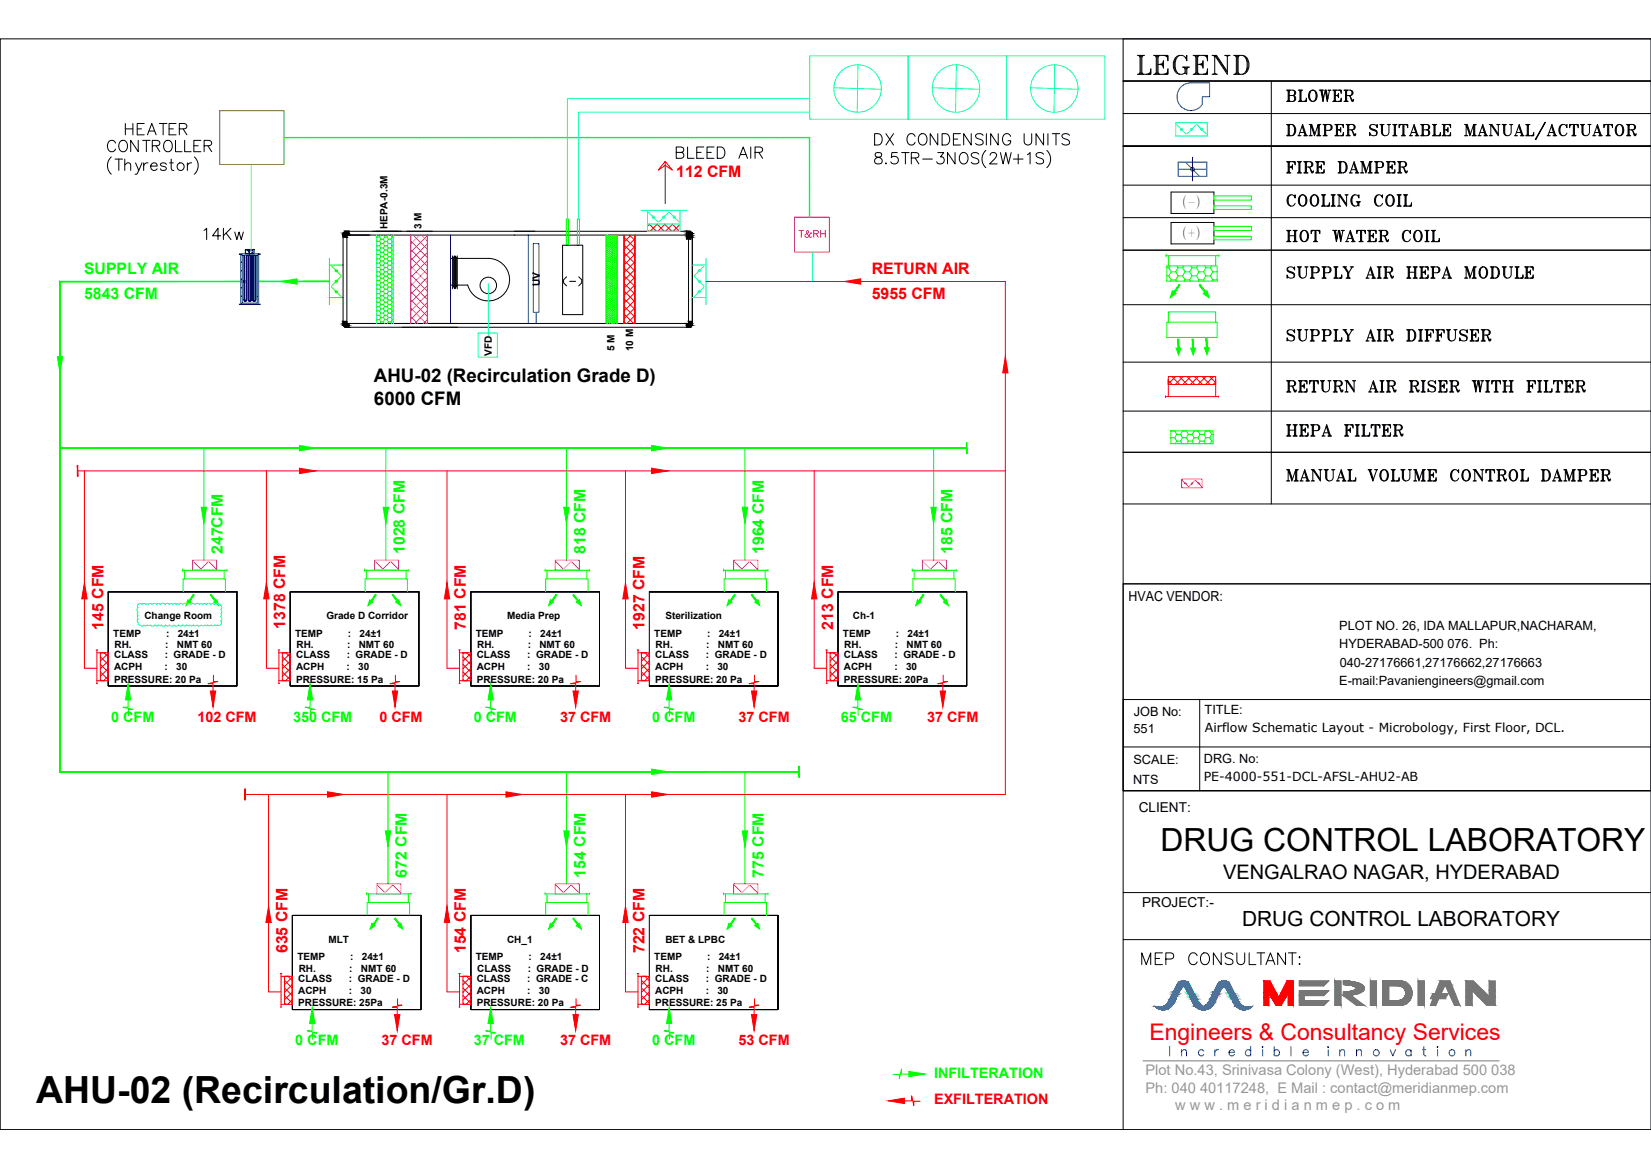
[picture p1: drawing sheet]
<svg xmlns="http://www.w3.org/2000/svg" width="594mm" height="420mm" viewBox="0 0 594 420" stroke-linecap="round" stroke-linejoin="round" font-family="sans-serif">
<defs><g id="words">
<text font-size="13.5" x="13" y="396.8">AHU-02 (Recirculation/Gr.D)</text>
<text font-size="11.5" x="417.6" y="306.1">DRUG CONTROL LABORATORY</text>
<text font-size="11" x="408.5" y="27.9">LEGEND</text>
<text font-size="10.6" x="462.1" y="51.5">DAMPER SUITABLE MANUAL/ACTUATOR</text>
<text font-size="10.1" x="314" y="61.4">8.5TR-3NOS(2W+1S)</text>
<text font-size="8.2" fill="#f00" x="413.7" y="374">Engineers &amp; Consultancy Services</text>
<g font-size="7.9">
<text x="462.1" y="37.7">BLOWER</text>
<text x="44.1" y="49.7">HEATER</text>
<text x="462.1" y="63.5">FIRE DAMPER</text>
<text x="462.1" y="75.5">COOLING COIL</text>
<text x="72.7" y="87.5">14Kw</text>
<text x="462.1" y="88.2">HOT WATER COIL</text>
<text x="462.1" y="174.3">MANUAL VOLUME CONTROL DAMPER</text>
<text x="409.9" y="348.2">MEP CONSULTANT:</text>
</g>
<text font-size="7.9" fill="#0f0" x="242.4" y="58.2">BLEED AIR</text>
<g font-size="7.5">
<text x="314" y="53.3">DX CONDENSING UNITS</text>
<text x="37.7" y="55.7">CONTROLLER</text>
<text x="462.1" y="101.2">SUPPLY AIR HEPA MODULE</text>
<text x="462.1" y="123.8">SUPPLY AIR DIFFUSER</text>
<text x="462.1" y="142.2">RETURN AIR RISER WITH FILTER</text>
<text x="462.1" y="158">HEPA FILTER</text>
<text x="446.9" y="333">DRUG CONTROL LABORATORY</text>
</g>
<text font-size="7.2" x="440.1" y="316.2">VENGALRAO NAGAR, HYDERABAD</text>
<g font-size="6.7">
<text x="134.6" y="137.5">AHU-02 (Recirculation Grade D)</text>
<text x="134.6" y="145.6">6000 CFM</text>
</g>
<text font-size="6.6" x="201.8" y="104.1">(-)</text>
<text font-size="6.6" fill="#00f" x="420.2" y="381">I n c r e d i b l e i n n o v a t i o n</text>
<text font-size="6.2" fill="#b800b8" x="286.5" y="86.8">T&amp;RH</text>
<g font-size="5.7" fill="#f00">
<text x="243.3" y="63.7">112 CFM</text>
<text x="313.7" y="98.5">RETURN AIR</text>
<text x="313.7" y="107.4">5955 CFM</text>
<text x="37.2" y="226.5" transform="rotate(-90 37.2 226.5)">145 CFM</text>
<text x="102.7" y="226.1" transform="rotate(-90 102.7 226.1)">1378 CFM</text>
<text x="167.7" y="226.5" transform="rotate(-90 167.7 226.5)">781 CFM</text>
<text x="231.9" y="226.5" transform="rotate(-90 231.9 226.5)">1927 CFM</text>
<text x="299.8" y="226.5" transform="rotate(-90 299.8 226.5)">213 CFM</text>
<text x="103.4" y="342.9" transform="rotate(-90 103.4 342.9)">635 CFM</text>
<text x="167.7" y="342.9" transform="rotate(-90 167.7 342.9)">154 CFM</text>
<text x="231.9" y="342.9" transform="rotate(-90 231.9 342.9)">722 CFM</text>
</g>
<g font-size="5.7" fill="#0f0">
<text x="30.3" y="98.5">SUPPLY AIR</text>
<text x="30.3" y="107.4">5843 CFM</text>
<text x="80.2" y="199.3" transform="rotate(-90 80.2 199.3)">247CFM</text>
<text x="145.6" y="199.3" transform="rotate(-90 145.6 199.3)">1028 CFM</text>
<text x="210.6" y="199.3" transform="rotate(-90 210.6 199.3)">818 CFM</text>
<text x="274.9" y="199.3" transform="rotate(-90 274.9 199.3)">1964 CFM</text>
<text x="342.8" y="199.3" transform="rotate(-90 342.8 199.3)">185 CFM</text>
<text x="146.4" y="315.7" transform="rotate(-90 146.4 315.7)">672 CFM</text>
<text x="210.6" y="315.7" transform="rotate(-90 210.6 315.7)">154 CFM</text>
<text x="274.9" y="315.7" transform="rotate(-90 274.9 315.7)">775 CFM</text>
</g>
<g font-size="5.3" fill="#989898">
<text x="412.2" y="386.7">Plot No.43, Srinivasa Colony (West), Hyderabad 500 038</text>
<text x="412.2" y="393.1">Ph: 040 40117248, E Mail : contact@meridianmep.com</text>
<text x="422.8" y="399.4">w w w . m e r i d i a n m e p . c o m</text>
</g>
<g font-size="5.2" fill="#0f0">
<text x="40" y="259.6">0 CFM</text>
<text x="105.5" y="259.6">350 CFM</text>
<text x="170.5" y="259.6">0 CFM</text>
<text x="234.7" y="259.6">0 CFM</text>
<text x="302.6" y="259.6">65 CFM</text>
<text x="106.2" y="376">0 CFM</text>
<text x="170.5" y="376">37 CFM</text>
<text x="234.7" y="376">0 CFM</text>
<text x="336.1" y="387.6">INFILTERATION</text>
</g>
<g font-size="5.2" fill="#f00">
<text x="71" y="259.6">102 CFM</text>
<text x="136.5" y="259.6">0 CFM</text>
<text x="201.5" y="259.6">37 CFM</text>
<text x="265.7" y="259.6">37 CFM</text>
<text x="333.6" y="259.6">37 CFM</text>
<text x="137.3" y="376">37 CFM</text>
<text x="201.5" y="376">37 CFM</text>
<text x="265.7" y="376">53 CFM</text>
<text x="336.1" y="397.3">EXFILTERATION</text>
</g>
<text font-size="5" x="406.1" y="216.3">HVAC VENDOR:</text>
<g font-size="4.9">
<text x="409.8" y="292.2">CLIENT:</text>
<text x="411" y="326.2">PROJECT:-</text>
</g>
<g font-size="4.6">
<text x="481.9" y="226.6">PLOT NO. 26, IDA MALLAPUR,NACHARAM,</text>
<text x="481.9" y="233.2">HYDERABAD-500 076. Ph:</text>
<text x="482.1" y="239.8">040-27176661,27176662,27176663</text>
<text x="481.9" y="246.4">E-mail:Pavaniengineers@gmail.com</text>
<text x="407.9" y="257.6">JOB No:</text>
<text x="433.5" y="256.8">TITLE:</text>
<text x="407.9" y="263.5">551</text>
<text x="407.9" y="274.7">SCALE:</text>
<text x="433.2" y="274.6">DRG. No:</text>
<text x="407.7" y="282">NTS</text>
</g>
<g font-size="4.5">
<text x="433.5" y="263.2">Airflow Schematic Layout - Microbology, First Floor, DCL.</text>
<text x="433.1" y="280.9">PE-4000-551-DCL-AFSL-AHU2-AB</text>
</g>
<g font-size="4.4">
<text x="425.4" y="74.3">(-)</text>
<text x="425.4" y="85.2">(+)</text>
</g>
<g font-size="3.6">
<text x="139.4" y="82.5" transform="rotate(-90 139.4 82.5)">HEPA-0.3M</text>
<text x="151.7" y="82.5" transform="rotate(-90 151.7 82.5)">3 M</text>
<text x="194.2" y="103" transform="rotate(-90 194.2 103)">UV</text>
<text x="176.9" y="127.9" transform="rotate(-90 176.9 127.9)">VFD</text>
<text x="221.1" y="126.4" transform="rotate(-90 221.1 126.4)">5 M</text>
<text x="227.9" y="126.4" transform="rotate(-90 227.9 126.4)">10 M</text>
<text x="52" y="222.8">Change Room</text>
<text x="117.4" y="222.8">Grade D Corridor</text>
<text x="182.4" y="222.8">Media Prep</text>
<text x="239.4" y="222.8">Sterilization</text>
<text x="306.9" y="222.8">Ch-1</text>
<text x="40.7" y="229.1">TEMP</text>
<text x="41.2" y="233.1">RH.</text>
<text x="59.4" y="233.1">:</text>
<text x="59.7" y="229.1">:</text>
<text x="63.6" y="233.1">NMT 60</text>
<text x="63.9" y="229.1">24±1</text>
<text x="106.2" y="229.1">TEMP</text>
<text x="106.7" y="233.1">RH.</text>
<text x="124.9" y="233.1">:</text>
<text x="125.2" y="229.1">:</text>
<text x="129.1" y="233.1">NMT 60</text>
<text x="129.4" y="229.1">24±1</text>
<text x="171.2" y="229.1">TEMP</text>
<text x="171.7" y="233.1">RH.</text>
<text x="189.9" y="233.1">:</text>
<text x="190.2" y="229.1">:</text>
<text x="194.1" y="233.1">NMT 60</text>
<text x="194.4" y="229.1">24±1</text>
<text x="235.4" y="229.1">TEMP</text>
<text x="235.9" y="233.1">RH.</text>
<text x="254.1" y="233.1">:</text>
<text x="254.4" y="229.1">:</text>
<text x="258.3" y="233.1">NMT 60</text>
<text x="258.6" y="229.1">24±1</text>
<text x="303.3" y="229.1">TEMP</text>
<text x="303.8" y="233.1">RH.</text>
<text x="322" y="233.1">:</text>
<text x="322.3" y="229.1">:</text>
<text x="326.2" y="233.1">NMT 60</text>
<text x="326.5" y="229.1">24±1</text>
<text x="41.1" y="236.7">CLASS</text>
<text x="59.3" y="236.7">: GRADE - D</text>
<text x="106.6" y="236.7">CLASS</text>
<text x="124.7" y="236.7">: GRADE - D</text>
<text x="171.5" y="236.7">CLASS</text>
<text x="189.7" y="236.7">: GRADE - D</text>
<text x="235.8" y="236.7">CLASS</text>
<text x="254" y="236.7">: GRADE - D</text>
<text x="303.7" y="236.7">CLASS</text>
<text x="321.9" y="236.7">: GRADE - D</text>
<text x="41.1" y="241.2">ACPH</text>
<text x="41.1" y="245.6">PRESSURE: 20 Pa</text>
<text x="59.2" y="241.2">:</text>
<text x="63.4" y="241.2">30</text>
<text x="106.5" y="241.2">ACPH</text>
<text x="106.5" y="245.6">PRESSURE: 15 Pa</text>
<text x="124.7" y="241.2">:</text>
<text x="128.9" y="241.2">30</text>
<text x="171.5" y="241.2">ACPH</text>
<text x="171.5" y="245.6">PRESSURE: 20 Pa</text>
<text x="189.7" y="241.2">:</text>
<text x="193.9" y="241.2">30</text>
<text x="235.7" y="241.2">ACPH</text>
<text x="235.7" y="245.6">PRESSURE: 20 Pa</text>
<text x="253.9" y="241.2">:</text>
<text x="258.1" y="241.2">30</text>
<text x="303.6" y="241.2">ACPH</text>
<text x="303.6" y="245.6">PRESSURE: 20Pa</text>
<text x="321.8" y="241.2">:</text>
<text x="326" y="241.2">30</text>
<text x="118.2" y="339.2">MLT</text>
<text x="182.4" y="339.2">CH_1</text>
<text x="239.4" y="339.2">BET &amp; LPBC</text>
<text x="107" y="345.5">TEMP</text>
<text x="126" y="345.5">:</text>
<text x="130.2" y="345.5">24±1</text>
<text x="171.2" y="345.5">TEMP</text>
<text x="190.2" y="345.5">:</text>
<text x="194.4" y="345.5">24±1</text>
<text x="235.4" y="345.5">TEMP</text>
<text x="254.4" y="345.5">:</text>
<text x="258.6" y="345.5">24±1</text>
<text x="107.3" y="353.1">CLASS</text>
<text x="107.5" y="349.5">RH.</text>
<text x="125.5" y="353.1">: GRADE - D</text>
<text x="125.7" y="349.5">:</text>
<text x="129.9" y="349.5">NMT 60</text>
<text x="171.5" y="353.1">CLASS</text>
<text x="171.7" y="349.5">CLASS</text>
<text x="189.7" y="353.1">: GRADE - C</text>
<text x="189.9" y="349.5">: GRADE - D</text>
<text x="235.8" y="353.1">CLASS</text>
<text x="235.9" y="349.5">RH.</text>
<text x="254" y="353.1">: GRADE - D</text>
<text x="254.1" y="349.5">:</text>
<text x="258.3" y="349.5">NMT 60</text>
<text x="107.3" y="357.6">ACPH</text>
<text x="125.5" y="357.6">:</text>
<text x="129.7" y="357.6">30</text>
<text x="171.5" y="357.6">ACPH</text>
<text x="189.7" y="357.6">:</text>
<text x="193.9" y="357.6">30</text>
<text x="235.7" y="357.6">ACPH</text>
<text x="253.9" y="357.6">:</text>
<text x="258.1" y="357.6">30</text>
<text x="107.3" y="362">PRESSURE: 25Pa</text>
<text x="171.5" y="362">PRESSURE: 20 Pa</text>
<text x="235.7" y="362">PRESSURE: 25 Pa</text>
</g>
</g></defs>
<!-- layer: TEXT -->
<g fill="none" stroke="#0f0" stroke-width=".36">
<path d="M203.8 78.8h.8v9.4h-.8zM207.7 78.8h.8v9.4h-.8zM436.8 70.5h13.5v1.5h-13.5zM436.8 74h13.5v1.3h-13.5zM235.9 80.7v.3M436.8 81.4h13.5v1.5h-13.5zM436.8 85h13.5v1.3h-13.5zM121 100.8h.3M251.3 100.8h.3M73.4 161.2v40.3M138.8 161.2v40.3M203.8 161.2v40.3"/>
<path d="M268 161.2v40.3M335.9 161.2v40.3M139.6 277.6v40.3M203.8 277.6v40.3M268 277.6v40.3"/>
</g>
<!-- layer: 0 -->
<g fill="none" stroke="#000" stroke-width=".36">
<path d="M.1 14h594v392.3h-594zM594 14h-189.9v392.3M404.1 29.2h189.9M457.5 29.2v152.1M404.1 40.8h189.9M594 52.5h-189.9h189.9M404.1 66.6h189.9M404.1 78.3h189.9M421.4 69.1h15.4v7.7h-15.4zM123.4 83.9l.8-.7h1.4v1.4h-.8v.7h-1.4zM123.4 84.6h61.8M123.4 83.9v33.2"/>
<path d="M124.1 83.2h68.4M124.8 84.6v31.8M185.1 83.2h61.9M185.1 84.6h62.7h-.8M247 83.2h1.4l.8 .7v1.4h-1.4v-.7h-.8zM247 84.6h.8v-.8h1.4v1.4l-.8 .8h-1.4zM247.8 84.6v31.8h-123M249.1 83.9v33.2M404.1 90h189.9M421.4 80h15.4v7.7h-15.4zM123.4 115.6h1.4v.8h.8v1.4h-1.4l-.8-.8zM247 116.4h.8v-.8h1.4v1.4l-.8 .8h-1.4z"/>
<path d="M248.5 117.7h-124.4M404.1 109.6h189.9M404.1 130.3h189.9M404.1 147.9h189.9M404.1 162.7h189.9M39 212.9h46.2v33.9h-46.2zM104.4 212.9h46.3v33.9h-46.3zM169.4 212.9h46.3v33.9h-46.3zM233.6 212.9h46.3v33.9h-46.3h46.3v-33.9zM233.6 212.9h46.3M279.9 212.9v33.9h-46.3h46.3v-33.9h-46.3v33.9M301.5 212.9h46.3v33.9h-46.3z"/>
<path d="M404.1 284.4h190M105.2 329.3h46.3v33.9h-46.3zM169.4 329.3h46.3v33.9h-46.3zM233.6 329.3h46.3v33.9h-46.3h46.3v-33.9zM233.6 329.3h46.3M279.9 329.3v33.9h-46.3h46.3v-33.9h-46.3v33.9M404.1 338h190M404.1 321.1h190"/>
</g>
<!-- layer: 5u filter -->
<g fill="none" stroke="#000" stroke-width=".36">
<path d="M162.1 93h.8l.8-1 .8 1 11.2-.1a7.6 7.6 0 0 1 7.6 7 7.6 7.6 0 0 1-6.3 8.2 7.6 7.6 0 0 1-8.7-5.6l-3.8 .1-.8 1.3-.8-1.3h-.8M162.9 92v11.9M163.1 92.7v10.3M163.6 92.2v11.5M163.9 92.2v11.4M164.2 92.6v10.5M164.5 92v11.9"/>
<circle cx="175.7" cy="102.7" r="2.97"/>
</g>
<path d="M162.1 84.6v31.8M190.1 84.6v31.8" fill="none" stroke="#00f" stroke-width=".36"/>
<!-- layer: 10ufilter1 -->
<g fill="none" stroke="#f00" stroke-width=".36">
<path d="M222.1 84.6v31.8M224.5 84.6v31.8M224.5 99.1l4 4M224.5 96.4l4 3.9M224.5 93.6l4 3.9M224.5 90.9l4 3.9M224.5 88.1l4 3.9M224.5 85.3l4 4M226.5 84.6l2 1.9M227.1 84.6l-2.6 2.5M228.5 84.6v31.8M228.5 85.9l-4 3.9"/>
<path d="M228.5 88.7l-4 3.9M228.5 91.4l-4 4M228.5 94.2l-4 3.9M228.5 96.9l-4 4M228.5 99.7l-4 3.9M233 82.7l.4 .5M233.6 80.6l2.6 2.6M233.8 80.6l-.8 .8M236.3 80.6l2.7 2.6M236.6 80.6l-2.7 2.6M239.1 80.6l2.6 2.6M239.3 80.6l-2.6 2.6"/>
<path d="M241.9 80.6l2.6 2.6M242.1 80.6l-2.6 2.6M244.6 80.6l-2.4 2.6M224.5 115.7l.7 .7M224.5 112.9l3.5 3.5M224.5 110.2l4 3.9M224.5 107.4l4 3.9M224.5 104.6l4 4M224.5 101.9l2.4 2.4M226.6 104.4l-2.1 2M227 104.4l1.5 1.4M228.5 102.5l-1.8 1.7"/>
<path d="M228.5 105.2l-4 3.9M228.5 108l-4 3.9M228.5 110.7l-4 4M228.5 113.5l-2.9 2.9M228.5 116.2l-.1 .2"/>
</g>
<!-- layer: 5u filter -->
<g fill="none" stroke="#0f0" stroke-width=".36">
<path d="M118.5 93v16.6M118.5 95.3h4.9M119.3 95.7l3.4 3.5M122.7 99.5l-3.4 3.4M118.5 107.1h4.9M119.3 103.2l3.4 3.5"/>
<circle cx="121" cy="97.4" r=".38"/>
<circle cx="121" cy="101.2" r=".38"/>
<circle cx="121" cy="105" r=".38"/>
</g>
<!-- layer: 10ufilter1 -->
<g fill="none" stroke="#f0f" stroke-width=".36">
<path d="M147.8 84.6v31.8M147.8 98.8l6 6M147.8 95.8l6 6M147.8 92.8l6 5.9M147.8 89.7l6 6M147.8 86.7l6 6M147.9 84.6l-.1 .1M148.6 84.6l5.2 5.1M150.9 84.6l-3.1 3.1M151.7 84.6l2.1 2.1M153.8 84.6v31.8M153.8 84.7l-6 6"/>
<path d="M153.8 87.8l-6 5.9M153.8 90.8l-6 5.9M153.8 93.8l-6 6M153.8 96.8l-6 6M153.8 99.8l-6 6M147.8 113.9l2.5 2.5M147.8 110.8l5.5 5.6M147.8 107.8l6 6M147.8 104.8l6 6M147.8 101.8l6 6M153.8 102.8l-6 6M153.8 105.8l-6 6"/>
<path d="M153.8 108.9l-6 5.9M153.8 111.9l-4.5 4.5M153.8 114.9l-1.5 1.5"/>
</g>
<!-- layer: 5u filter -->
<g fill="none" stroke="#0ff" stroke-width=".36">
<path d="M423.1 44.1h11.3v4.8h-11.3zM423.4 44.8l3.4 3.4M430.4 44.8l-3.3 3.4M430.7 44.8l3.4 3.4M230.6 75.7h16.6M233 75.7v4.9M233.3 76.4l3.5 3.5M240.6 76.4l-3.5 3.5M240.9 76.4l3.5 3.5M244.7 75.7v7.5M249.1 95.3h4.9M249.8 99.5l3.5 3.4"/>
<path d="M253.3 95.7l-3.5 3.5M254 93v16.6M249.1 107.1h4.9M253.3 103.2l-3.5 3.5"/>
<circle cx="425.1" cy="46.5" r=".37"/>
<circle cx="428.7" cy="46.5" r=".37"/>
<circle cx="432.4" cy="46.5" r=".37"/>
<circle cx="235.1" cy="78.1" r=".38"/>
<circle cx="238.8" cy="78.1" r=".38"/>
<circle cx="242.6" cy="78.1" r=".38"/>
<circle cx="251.6" cy="97.4" r=".38"/>
<circle cx="251.6" cy="101.2" r=".38"/>
<circle cx="251.6" cy="105" r=".38"/>
</g>
<!-- layer: TEXT -->
<path d="M202.4 88.2h7.3v25h-7.3z" fill="none" stroke="#000" stroke-width=".36"/>
<!-- layer: 0 -->
<g fill="#000" stroke="#000" stroke-width=".36">
<path d="M123.4 84.6l1.4 .7v-.7zM123.4 84.6l1.4 .7h-1.4z"/>
<path d="M124.2 83.2l1.4 .7v-.7zM123.4 83.9l.8-.7 1.4 .7z"/>
<path d="M123.4 83.9l2.2 .7v-.7zM123.4 83.9l2.2 .7h-2.2z"/>
<path d="M247 83.2l2.2 .7-.8-.7zM247 83.2l2.2 .7h-2.2z"/>
<path d="M247 83.9l2.2 .7v-.7zM247 83.9l2.2 .7h-2.2z"/>
<path d="M247.8 84.6l1.4 .7v-.7zM247.8 84.6l1.4 .7h-1.4z"/>
<path d="M247.8 83.8l1.4 .8v-.8zM247.8 83.8l1.4 .8h-1.4z"/>
<path d="M247 84.6l2.2 .6v-.6zM247 84.6l2.2 .6h-2.2z"/>
<path d="M247 85.2l1.4 .8 .8-.8zM247 85.2l1.4 .8h-1.4z"/>
<path d="M123.4 115.6l1.4 .8v-.8zM123.4 115.6l1.4 .8h-1.4z"/>
<path d="M123.4 116.4l2.2 .6v-.6zM123.4 116.4l2.2 .6h-2.2z"/>
<path d="M123.4 117l2.2 .8v-.8zM123.4 117l2.2 .8h-1.4z"/>
<path d="M247.8 115.6l1.4 .8v-.8zM247.8 115.6l1.4 .8h-1.4z"/>
<path d="M247 116.4l2.2 .6v-.6zM247 116.4l2.2 .6h-2.2z"/>
<path d="M247 117l1.4 .8 .8-.8zM247 117l1.4 .8h-1.4z"/>
</g>
<g fill="none" stroke="#0f0" stroke-width=".36">
<path d="M135.5 99.1l.2 .3M135.5 97.5l.2 .3M135.5 95.9l.2 .3M135.5 94.4l.2 .3M135.5 92.8l.2 .3M135.5 91.2l.2 .3M135.5 89.7l.2 .3M135.5 88.1l.2 .3M135.5 86.6l.2 .2M135.5 85l.2 .3M135.7 99.4h.9M135.7 97.8h.9"/>
<path d="M135.7 96.2h.9M135.7 94.7h.9M135.7 93.1h.9M135.7 91.5h.9M135.7 90h.9M135.7 88.4h.9M135.7 86.8h.9M135.7 86.8l-.2 .3M135.7 88.4l-.2 .3M135.7 90l-.2 .3M135.7 91.5l-.2 .3M135.7 93.1l-.2 .3"/>
<path d="M135.7 94.7l-.2 .3M135.7 96.2l-.2 .3M135.7 97.8l-.2 .3M135.7 99.4l-.2 .2M136.6 85.3h-.9l-.2 .3M136.6 99.4l.4 .7M136.6 97.8l.4 .8M136.6 96.2l.4 .8M136.6 94.7l.4 .7M136.6 93.1l.4 .8M136.6 91.5l.4 .8M136.6 90l.4 .8"/>
<path d="M136.6 88.4l.4 .8M136.6 86.8l.4 .8M136.6 85.3l.4 .8M137 84.6l-.4 .7M137 98.6h.9M137 97h.9M137 95.4h.9M137 93.9h.9M137 92.3h.9M137 90.8h.9M137 89.2h.9M137 87.6h.9"/>
<path d="M137 86.1h.9M137 86.1l-.4 .7M137 87.6l-.4 .8M137 89.2l-.4 .8M137 90.8l-.4 .7M137 92.3l-.4 .8M137 93.9l-.4 .8M137 95.4l-.4 .8M137 97l-.4 .8M137 98.6l-.4 .8M137.9 98.6l.5 .8M137.9 97l.5 .8"/>
<path d="M137.9 95.4l.5 .8M137.9 93.9l.5 .8M137.9 92.3l.5 .8M137.9 90.8l.5 .7M137.9 89.2l.5 .8M137.9 87.6l.5 .8M137.9 86.1l.5 .7M138 84.6l.4 .7M138.4 99.4h.9M138.4 97.8h.9M138.4 96.2h.9M138.4 94.7h.9"/>
<path d="M138.4 93.1h.9M138.4 91.5h.9M138.4 90h.9M138.4 88.4h.9M138.4 86.8h.9M138.4 85.3h.9M138.4 85.3l-.5 .8M138.4 86.8l-.5 .8M138.4 88.4l-.5 .8M138.4 90l-.5 .8M138.4 91.5l-.5 .8M138.4 93.1l-.5 .8"/>
<path d="M138.4 94.7l-.5 .7M138.4 96.2l-.5 .8M138.4 97.8l-.5 .8M138.4 99.4l-.5 .7M139.3 99.4l.4 .7M139.3 97.8l.4 .8M139.3 96.2l.4 .8M139.3 94.7l.4 .7M139.3 93.1l.4 .8M139.3 91.5l.4 .8M139.3 90l.4 .8M139.3 88.4l.4 .8"/>
<path d="M139.3 86.8l.4 .8M139.3 85.3l.4 .8M139.7 84.6l-.4 .7M139.7 98.6h.9M139.7 97h.9M139.7 95.4h.9M139.7 93.9h.9M139.7 92.3h.9M139.7 90.8h.9M139.7 89.2h.9M139.7 87.6h.9M139.7 86.1h.9"/>
<path d="M139.7 86.1l-.4 .7M139.7 87.6l-.4 .8M139.7 89.2l-.4 .8M139.7 90.8l-.4 .7M139.7 92.3l-.4 .8M139.7 93.9l-.4 .8M139.7 95.4l-.4 .8M139.7 97l-.4 .8M139.7 98.6l-.4 .8M140.6 98.6l.5 .8M140.6 97l.5 .8M140.6 95.4l.5 .8"/>
<path d="M140.6 93.9l.5 .8M140.6 92.3l.5 .8M140.6 90.8l.5 .7M140.6 89.2l.5 .8M140.6 87.6l.5 .8M140.6 86.1l.5 .7M140.7 84.6l.4 .7M141.1 99.4h.4M141.1 97.8h.4M141.1 96.2h.4M141.1 94.7h.4M141.1 93.1h.4"/>
<path d="M141.1 91.5h.4M141.1 90h.4M141.1 88.4h.4M141.1 86.8h.4M141.1 85.3h.4M141.1 85.3l-.5 .8M141.1 86.8l-.5 .8M141.1 88.4l-.5 .8M141.1 90l-.5 .8M141.1 91.5l-.5 .8M141.1 93.1l-.5 .8M141.1 94.7l-.5 .7"/>
<path d="M141.1 96.2l-.5 .8M141.1 97.8l-.5 .8M141.1 99.4l-.5 .7M218.2 84.6v31.8M218.2 85l.8 .8M218.2 85.8l.8 .8M218.2 86.5l.8 .9M218.2 87.3l.8 .9M218.2 88.1l.8 .8M218.2 88.8l.8 .9M218.2 89.6l.8 .9M218.2 90.4l.8 .8"/>
<path d="M218.2 91.2l.8 .8M218.2 91.9l.8 .9M218.2 92.7l.8 .8M218.2 93.5l.8 .8M218.2 94.2l.8 .9M218.2 95l.8 .8M218.2 95.8l.8 .8M218.2 96.5l.8 .9M218.2 97.3l.8 .9M218.2 98.1l.8 .8M218.2 98.8l.8 .9M218.2 99.6l.8 .9"/>
<path d="M218.2 99.7v.1M218.2 98.9v.1M218.2 98.2h.1M218.2 97.4v.1M218.2 96.6v.1M218.2 95.8v.1M218.2 95.1v.1M218.2 94.3v.1M218.2 93.5v.1M218.2 92.8h.1M218.2 92v.1M218.2 91.2v.1"/>
<path d="M218.2 90.5h.1M218.2 89.7v.1M218.2 88.9v.1M218.2 88.2h.1M218.2 87.4v.1M218.2 86.6v.1M218.2 85.8v.1M218.2 85.1v.1M218.5 84.6l.5 .5M218.8 84.6l-.2 .1M219.4 84.7l1.1 1.1M219.4 85.5l1.1 1.1"/>
<path d="M219.4 86.2l1.1 1.2M219.4 87l1.1 1.2M219.4 87.8l1.1 1.1M219.4 88.5l1.1 1.2M219.4 89.3l1.1 1.2M219.4 90.1l1.1 1.1M219.4 90.8l1.1 1.2M219.4 91.6l1.1 1.2M219.4 92.4l1.1 1.1M219.4 93.2l1.1 1.1M219.4 93.9l1.1 1.2M219.4 94.7l1.1 1.1"/>
<path d="M219.4 95.5l1.1 1.1M219.4 96.2l1.1 1.2M219.4 97l1.1 1.2M219.4 97.8l1.1 1.1M219.4 98.5l1.1 1.2M219.4 99.3l1.1 1.2M219.5 84.6l-.9 .9M219.8 99.7l-1.2 1.1M219.8 98.9l-1.2 1.2M219.8 98.2l-1.2 1.1M219.8 97.4l-1.2 1.1M219.8 96.6l-1.2 1.2"/>
<path d="M219.8 95.8l-1.2 1.2M219.8 95.1l-1.2 1.1M219.8 94.3l-1.2 1.2M219.8 93.5l-1.2 1.2M219.8 92.8l-1.2 1.1M219.8 92l-1.2 1.2M219.8 91.2l-1.2 1.2M219.8 90.5l-1.2 1.1M219.8 89.7l-1.2 1.1M219.8 88.9l-1.2 1.2M219.8 88.2l-1.2 1.1M219.8 87.4l-1.2 1.1"/>
<path d="M219.8 86.6l-1.2 1.2M219.8 85.8l-1.2 1.2M219.8 85.1l-1.2 1.1M220 84.6l.5 .5M220.3 84.6l-.1 .1M220.9 99.3l1.2 1.2-.4 .3M220.9 98.5l1.2 1.2-.4 .4M220.9 97.8l1.2 1.1-.4 .4M220.9 97l1.2 1.1-.4 .4M220.9 96.2l1.2 1.2-.4 .4M220.9 95.5l1.2 1.1-.4 .4M220.9 94.7l1.2 1.1-.4 .4"/>
<path d="M220.9 93.9l1.2 1.2-.4 .4M220.9 93.2l1.2 1.1-.4 .4M220.9 92.4l1.2 1.1-.4 .4M220.9 91.6l1.2 1.2-.4 .4M220.9 90.8l1.2 1.2-.4 .4M220.9 90.1l1.2 1.1-.4 .4M220.9 89.3l1.2 1.2-.4 .3M220.9 88.5l1.2 1.2-.4 .4M220.9 87l1.2 1.2-.4 .3M220.9 86.2l1.2 1.2-.4 .4M220.9 85.5l1.2 1.1-.4 .4M220.9 84.7l1.2 1.1-.4 .4"/>
<path d="M220.9 87.8l1.2 1.1M221.1 84.6l-.9 .9M221.3 99.7l-1.1 1.1M221.3 98.9l-1.1 1.2M221.3 98.2l-1.1 1.1M221.3 97.4l-1.1 1.1M221.3 96.6l-1.1 1.2M221.3 95.8l-1.1 1.2M221.3 95.1l-1.1 1.1M221.3 94.3l-1.1 1.2M221.3 93.5l-1.1 1.2M221.3 92.8l-1.1 1.1"/>
<path d="M221.3 92l-1.1 1.2M221.3 91.2l-1.1 1.2M221.3 90.5l-1.1 1.1M221.3 89.7l-1.1 1.1M221.3 88.9l-1.1 1.2M221.3 88.2l-1.1 1.1M221.3 87.4l-1.1 1.1M221.3 86.6l-1.1 1.2M221.3 85.8l-1.1 1.2M221.3 85.1l-1.1 1.1M221.6 84.6l.5 .5-.4 .4M221.8 84.6l-.1 .1"/>
<path d="M222.1 88.9l-.4 .4M222.1 84.6v31.8M419.6 91.4v1M419.6 92h19M419.8 95.7h18.2v5.4h-18.2zM419.8 96.3h.8M419.8 99.2h.8M420.4 92v3.7M420.6 99.2l.8 1.5M420.6 96.3l.8 1.5M421 95.7l-.4 .6M421.4 97.8h1.7"/>
<path d="M421.4 97.8l-.8 1.4M423.1 97.8l.8 1.4M423.5 95.7l.4 .6M423.9 96.3h1.7M423.9 99.2h1.7M423.9 96.3l-.8 1.5M423.9 99.2l-.8 1.5M425.6 99.2l.8 1.5M425.6 96.3l.8 1.5M426 95.7l-.4 .6M426.4 97.8h1.7M426.4 97.8l-.8 1.4"/>
<path d="M428.1 97.8l.8 1.4M428.5 95.7l.4 .6M428.9 96.3h1.7M428.9 99.2h1.7M428.9 96.3l-.8 1.5M428.9 99.2l-.8 1.5M430.6 99.2l.8 1.5M430.6 96.3l.8 1.5M431 95.7l-.4 .6M431.4 97.8h1.7M431.4 97.8l-.8 1.4M433.1 97.8l.8 1.4"/>
<path d="M433.5 95.7l.4 .6M433.9 96.3h1.7M433.9 99.2h1.7M433.9 96.3l-.8 1.5M433.9 99.2l-.8 1.5M435.6 99.2l.8 1.5M435.6 96.3l.8 1.5M436 95.7l-.4 .6M436.4 97.8h1.6M436.4 97.8l-.8 1.4M437.4 92v3.7M438.6 91.7v.6"/>
<path d="M135.5 116.3l.1 .1M135.5 114.7l.2 .3M135.5 113.1l.2 .3M135.5 111.6l.2 .3M135.5 110l.2 .3M135.5 108.4l.2 .3M135.5 106.9l.2 .3M135.5 105.3l.2 .3M135.5 103.8l.2 .2M135.5 102.2l.2 .3M135.5 100.6l.2 .3M135.7 115h.9"/>
<path d="M135.7 113.4h.9M135.7 111.9h.9M135.7 110.3h.9M135.7 108.7h.9M135.7 107.2h.9M135.7 105.6h.9M135.7 104h.9M135.7 102.5h.9M135.7 100.9h.9M135.7 100.9l-.2 .3M135.7 102.5l-.2 .3M135.7 104l-.2 .3"/>
<path d="M135.7 105.6l-.2 .3M135.7 107.2l-.2 .3M135.7 108.7l-.2 .3M135.7 110.3l-.2 .3M135.7 111.9l-.2 .3M135.7 113.4l-.2 .3M135.7 115l-.2 .3M136.6 115l.4 .8M136.6 113.4l.4 .8M136.6 111.9l.4 .7M136.6 110.3l.4 .8M136.6 108.7l.4 .8"/>
<path d="M136.6 107.2l.4 .8M136.6 105.6l.4 .8M136.6 104l.4 .8M136.6 102.5l.4 .8M136.6 100.9l.4 .8M137 115.8h.9M137 114.2h.9M137 112.6h.9M137 111.1h.9M137 109.5h.9M137 108h.9M137 106.4h.9"/>
<path d="M137 104.8h.9M137 103.3h.9M137 101.7h.9M137 100.1h.9M137 100.1l-.4 .8M137 101.7l-.4 .8M137 103.3l-.4 .7M137 104.8l-.4 .8M137 106.4l-.4 .8M137 108l-.4 .7M137 109.5l-.4 .8M137 111.1l-.4 .8"/>
<path d="M137 112.6l-.4 .8M137 114.2l-.4 .8M137 115.8l-.3 .6M137.9 103.3l.5 .7M137.9 115.8l.4 .6M137.9 114.2l.5 .8M137.9 112.6l.5 .8M137.9 111.1l.5 .8M137.9 109.5l.5 .8M137.9 108l.5 .7M137.9 106.4l.5 .8M137.9 104.8l.5 .8"/>
<path d="M137.9 101.7l.5 .8M137.9 100.1l.5 .8M138.4 115h.9M138.4 113.4h.9M138.4 111.9h.9M138.4 110.3h.9M138.4 108.7h.9M138.4 107.2h.9M138.4 105.6h.9M138.4 104h.9M138.4 102.5h.9M138.4 100.9h.9"/>
<path d="M138.4 100.9l-.5 .8M138.4 102.5l-.5 .8M138.4 104l-.5 .8M138.4 105.6l-.5 .8M138.4 107.2l-.5 .8M138.4 108.7l-.5 .8M138.4 110.3l-.5 .8M138.4 111.9l-.5 .7M138.4 113.4l-.5 .8M138.4 115l-.5 .8M139.3 115l.4 .8M139.3 113.4l.4 .8"/>
<path d="M139.3 111.9l.4 .7M139.3 110.3l.4 .8M139.3 108.7l.4 .8M139.3 107.2l.4 .8M139.3 105.6l.4 .8M139.3 104l.4 .8M139.3 102.5l.4 .8M139.3 100.9l.4 .8M139.7 115.8h.9M139.7 114.2h.9M139.7 112.6h.9M139.7 111.1h.9"/>
<path d="M139.7 109.5h.9M139.7 108h.9M139.7 106.4h.9M139.7 104.8h.9M139.7 103.3h.9M139.7 101.7h.9M139.7 100.1h.9M139.7 100.1l-.4 .8M139.7 101.7l-.4 .8M139.7 103.3l-.4 .7M139.7 104.8l-.4 .8M139.7 106.4l-.4 .8"/>
<path d="M139.7 108l-.4 .7M139.7 109.5l-.4 .8M139.7 111.1l-.4 .8M139.7 112.6l-.4 .8M139.7 114.2l-.4 .8M139.7 115.8l-.3 .6M140.6 115.8l.4 .6M140.6 114.2l.5 .8M140.6 112.6l.5 .8M140.6 111.1l.5 .8M140.6 109.5l.5 .8M140.6 108l.5 .7"/>
<path d="M140.6 106.4l.5 .8M140.6 104.8l.5 .8M140.6 103.3l.5 .7M140.6 101.7l.5 .8M140.6 100.1l.5 .8M141.1 115h.4M141.1 113.4h.4M141.1 111.9h.4M141.1 110.3h.4M141.1 108.7h.4M141.1 107.2h.4M141.1 105.6h.4"/>
<path d="M141.1 104h.4M141.1 102.5h.4M141.1 100.9h.4M141.1 100.9l-.5 .8M141.1 102.5l-.5 .8M141.1 104l-.5 .8M141.1 105.6l-.5 .8M141.1 107.2l-.5 .8M141.1 108.7l-.5 .8M141.1 110.3l-.5 .8M141.1 111.9l-.5 .7M141.1 113.4l-.5 .8"/>
<path d="M141.1 115l-.5 .8M218.2 100.4l.8 .8M218.2 101.2l.8 .8M218.2 101.9l.8 .9M218.2 102.7l.8 .8M218.2 103.5l.6 .6M218.2 105l.8 .8M218.2 105.8l.8 .8M218.2 106.5l.8 .9M218.2 107.3l.8 .9M218.2 108.1l.8 .8M218.2 108.8l.8 .9"/>
<path d="M218.2 109.6l.8 .9M218.2 110.4l.8 .8M218.2 111.2l.8 .8M218.2 111.9l.8 .9M218.2 112.7l.8 .8M218.2 113.5l.8 .8M218.2 114.2l.8 .9M218.2 115l.8 .8M218.2 115.8l.5 .6M218.2 104.4h.1M218.2 115.8v.1M218.2 115.1v.1"/>
<path d="M218.2 114.3v.1M218.2 113.5v.1M218.2 112.8v.1M218.2 112v.1M218.2 111.2v.1M218.2 110.5h.1M218.2 109.7v.1M218.2 108.9v.1M218.2 108.2h.1M218.2 107.4v.1M218.2 106.6v.1M218.2 105.8v.1"/>
<path d="M218.2 105.1v.1M218.2 103.5v.1M218.2 102.8h.1M218.2 102v.1M218.2 101.2v.1M218.2 100.5h.1M218.3 104.4l.7 .7M219 104.4l-.4 .3M219.4 100.1l1.1 1.1M219.4 100.8l1.1 1.2M219.4 101.6l1.1 1.2M219.4 102.4l1.1 1.1"/>
<path d="M219.4 103.2l1.1 1.1M219.4 103.9l.3 .3M219.4 104.7l1.1 1.1M219.4 105.5l1.1 1.1M219.4 106.2l1.1 1.2M219.4 107l1.1 1.2M219.4 107.8l1.1 1.1M219.4 108.5l1.1 1.2M219.4 109.3l1.1 1.2M219.4 110.1l1.1 1.1M219.4 110.8l1.1 1.2M219.4 111.6l1.1 1.2"/>
<path d="M219.4 112.4l1.1 1.1M219.4 113.2l1.1 1.1M219.4 113.9l1.1 1.2M219.4 114.7l1.1 1.1M219.4 115.5l.9 .9M219.4 116.2l.1 .2M219.7 104.4l-1.1 1.1M219.8 115.8l-.5 .6M219.8 115.1l-1.2 1.1M219.8 114.3l-1.2 1.2M219.8 113.5l-1.2 1.2M219.8 112.8l-1.2 1.1"/>
<path d="M219.8 112l-1.2 1.2M219.8 111.2l-1.2 1.2M219.8 110.5l-1.2 1.1M219.8 109.7l-1.2 1.1M219.8 108.9l-1.2 1.2M219.8 108.2l-1.2 1.1M219.8 107.4l-1.2 1.1M219.8 106.6l-1.2 1.2M219.8 105.8l-1.2 1.2M219.8 105.1l-1.2 1.1M219.8 103.5l-.6 .7M219.8 102.8l-1.2 1.1"/>
<path d="M219.8 102l-1.2 1.2M219.8 101.2l-1.2 1.2M219.8 100.5l-1.2 1.1M219.8 104.4l.7 .7M220.5 104.4l-.3 .3M220.9 114.7l1.2 1.1-.4 .4M220.9 113.9l1.2 1.2-.4 .4M220.9 113.2l1.2 1.1-.4 .4M220.9 112.4l1.2 1.1-.4 .4M220.9 111.6l1.2 1.2-.4 .4M220.9 110.8l1.2 1.2-.4 .4M220.9 110.1l1.2 1.1-.4 .4"/>
<path d="M220.9 109.3l1.2 1.2-.4 .3M220.9 108.5l1.2 1.2-.4 .4M220.9 107.8l1.2 1.1-.4 .4M220.9 107l1.2 1.2-.4 .3M220.9 106.2l1.2 1.2-.4 .4M220.9 105.5l1.2 1.1-.4 .4M220.9 104.7l1.2 1.1-.4 .4M220.9 103.9l1.2 1.2-.4 .4M220.9 102.4l1.2 1.1-.4 .4M220.9 101.6l1.2 1.2-.4 .4M220.9 100.8l1.2 1.2-.4 .4M220.9 100.1l1.2 1.1-.4 .4"/>
<path d="M220.9 103.2l1.2 1.1M220.9 115.5l.9 .9M220.9 116.2l.2 .2M221.3 115.8l-.5 .6M221.3 115.1l-1.1 1.1M221.3 114.3l-1.1 1.2M221.3 113.5l-1.1 1.2M221.3 112.8l-1.1 1.1M221.3 112l-1.1 1.2M221.3 111.2l-1.1 1.2M221.3 110.5l-1.1 1.1M221.3 109.7l-1.1 1.1"/>
<path d="M221.3 108.9l-1.1 1.2M221.3 108.2l-1.1 1.1M221.3 107.4l-1.1 1.1M221.3 106.6l-1.1 1.2M221.3 105.8l-1.1 1.2M221.3 105.1l-1.1 1.1M221.3 104.3l-1.1 1.2M221.3 103.5l-.7 .8M221.3 102.8l-1.1 1.1M221.3 102l-1.1 1.2M221.3 101.2l-1.1 1.2M221.3 100.5l-1.1 1.1"/>
<path d="M222.1 104.3l-.4 .4M419.8 115.9h18.2v5.5h-18.2zM420.4 115.9v-3.7h17v3.7M421.4 100.7h1.7M421.4 100.7l-.3 .4M423.1 100.7l.2 .4M426.4 100.7h1.7M426.4 100.7l-.3 .4M428.1 100.7l.2 .4M431.4 100.7h1.7M431.4 100.7l-.3 .4M433.1 100.7l.2 .4"/>
<path d="M436.4 100.7h1.6M436.4 100.7l-.3 .4M421.3 155h15.2v4.6h-15.2zM421.3 157.4v.1M421.3 155h.1M421.3 155h1.4M421.3 157.5h1.4M421.3 155v.1M421.3 157.5h.1M422.7 157.5l.7 1.2M422.7 155l.7 1.3M422.7 155h.1"/>
<path d="M423.4 156.3h1.4M423.4 158.7h1.4M423.4 156.3l-.7 1.2M423.4 158.7l-.5 .9M424.8 158.7l.6 .9M424.8 156.3l.7 1.2M425.5 155h.1M425.5 155h1.4M425.5 157.5h1.4M425.5 155l-.7 1.3M425.5 157.5l-.7 1.2M426.9 157.5l.7 1.2"/>
<path d="M426.9 155l.7 1.3M426.9 155h.1M427.6 156.3h1.4M427.6 158.7h1.4M427.6 156.3l-.7 1.2M427.6 158.7l-.5 .9M429 158.7l.5 .9M429 156.3l.7 1.2M429.7 155h.1M429.7 155h1.4M429.7 157.5h1.4M429.7 155l-.7 1.3"/>
<path d="M429.7 157.5l-.7 1.2M431.1 157.5l.7 1.2M431.1 155l.7 1.3M431.1 155h.1M431.8 156.3h1.4M431.8 158.7h1.4M431.8 156.3l-.7 1.2M431.8 158.7l-.5 .9M433.2 158.7l.5 .9M433.2 156.3l.7 1.2M433.9 155h.1M433.9 155h1.4"/>
<path d="M433.9 157.5h1.4M433.9 155l-.7 1.3M433.9 157.5l-.7 1.2M435.3 157.5l.7 1.2M435.3 155l.7 1.3M435.3 155h.1M436 156.3h.5M436 158.7h.5M436 156.3l-.7 1.2M436 158.7l-.5 .9M65.7 204.7v.8M65.7 205.1h15.9"/>
<path d="M65.9 212.8v-4.6h15.2v4.6M66.4 205.1v3.1M80.7 205.1v3.1M81.6 204.9v.5M131.1 205.1h16M131.1 204.7v.8M131.4 212.8v-4.6h15.2v4.6M131.8 205.1v3.1M146.1 205.1v3.1M147.1 204.9v.5M196.1 205.1h16M196.1 204.7v.8"/>
<path d="M196.4 212.8v-4.6h15.2v4.6M196.8 205.1v3.1M211.1 205.1v3.1M212.1 204.9v.5M260.4 205.1h15.9M260.4 204.7v.8M260.6 212.8v-4.6h15.2v4.6M261 205.1v3.1M275.4 205.1v3.1M276.3 204.9v.5M328.3 205.1h15.9M328.3 204.7v.8"/>
<path d="M328.5 212.8v-4.6h15.2v4.6M328.9 205.1v3.1M343.2 205.1v3.1M344.2 204.9v.5M131.9 321.1v.8M131.9 321.5h16M132.1 329.2v-4.6h15.3v4.6M132.6 321.5v3.1M146.9 321.5v3.1M147.9 321.3v.5M196.1 321.1v.8M196.1 321.5h16"/>
<path d="M196.4 329.2v-4.6h15.2v4.6M196.8 321.5v3.1M211.1 321.5v3.1M212.1 321.3v.5M260.4 321.1v.8M260.4 321.5h15.9M260.6 329.2v-4.6h15.2v4.6M261 321.5v3.1M275.4 321.5v3.1M276.3 321.3v.5"/>
</g>
<g fill="none" stroke="#f00" stroke-width=".36">
<path d="M239.4 58l2.5 3.2-2.5-1.7-2.6 1.7 2.6-3.2v15.2M254 101.3h107.8v184.5h-273.6M420.4 135.5h17v2.8h-17zM420.4 136.6v6.1M420.4 136.9l1.4 1.4M421.6 135.5l2.9 2.8M423 135.5l-2.6 2.6M424.4 135.5l2.8 2.8M425.7 135.5l-2.8 2.8M427.1 135.5l2.8 2.8M428.5 135.5l-2.9 2.8M429.8 135.5l2.9 2.8"/>
<path d="M431.2 135.5l-2.9 2.8M432.5 135.5l2.9 2.8M433.9 135.5l-2.8 2.8M435.3 135.5l2.1 2.1M436.6 135.5l-2.8 2.8M437.4 136.6v6.1M437.4 137.4l-.9 .9M419.4 142.7h19M419.4 142.4v.6M438.4 142.5v.4M27.9 169.4h333.9M30.4 169.4v71h4.5"/>
<path d="M95.9 169.4v71h4.4M160.8 169.4v71h4.5M225.1 169.4v71h4.5M293 169.4v71h4.5M34.6 233.8h.6M34.9 233.8v12.1M34.9 234.8h3M36.1 234.8h2.9v10.1h-2.9zM36.1 239l2.9 2.8M36.1 236.2l2.9 2.9M36.4 234.8l-.3 .3M37.4 234.8l1.6 1.6"/>
<path d="M39 235l-2.9 2.8M39 237.7l-2.9 2.9M100.1 233.8h.5M100.3 234.8h3M100.3 233.8v12.1M101.6 234.8h2.8v10.1h-2.8zM101.6 239l2.8 2.8M101.6 236.2l2.8 2.9M101.9 234.8l-.3 .3M102.9 234.8l1.5 1.6M104.4 235l-2.8 2.8M104.4 237.7l-2.8 2.9"/>
<path d="M165.1 233.8h.5M165.3 234.8h3M165.3 233.8v12.1M166.6 234.8h2.8v10.1h-2.8zM166.6 239l2.8 2.8M166.6 236.2l2.8 2.9M166.9 234.8l-.3 .3M167.9 234.8l1.5 1.6M169.4 235l-2.8 2.8M169.4 237.7l-2.8 2.9M229.3 233.8h.6M229.6 234.8h2.9"/>
<path d="M229.6 233.8v12.1M230.8 234.8h2.8v10.1h-2.8zM230.8 239l2.8 2.8M230.8 236.2l2.8 2.9M231.1 234.8l-.3 .3M232.1 234.8l1.5 1.6M233.6 235l-2.8 2.8M233.6 237.7l-2.8 2.9M297.2 233.8h.6M297.5 234.8h2.9M297.5 233.8v12.1M298.7 234.8h2.8v10.1h-2.8z"/>
<path d="M298.7 239l2.8 2.8M298.7 236.2l2.8 2.9M299 234.8l-.3 .3M300 234.8l1.5 1.6M301.5 235l-2.8 2.8M301.5 237.7l-2.8 2.9M34.7 245.9h.4M34.9 244.9h3M36.1 244.4l.5 .5M36.1 241.7l2.9 2.8M39 240.4l-2.9 2.9M39 243.2l-1.8 1.7"/>
<path d="M100.2 245.9h.3M100.3 244.9h3M101.6 244.4l.5 .5M101.6 241.7l2.8 2.8M104.4 240.4l-2.8 2.9M104.4 243.2l-1.7 1.7M165.2 245.9h.3M165.3 244.9h3M166.6 244.4l.5 .5M166.6 241.7l2.8 2.8M169.4 240.4l-2.8 2.9M169.4 243.2l-1.7 1.7"/>
<path d="M229.4 245.9h.4M229.6 244.9h2.9M230.8 244.4l.5 .5M230.8 241.7l2.8 2.8M233.6 240.4l-2.8 2.9M233.6 243.2l-1.7 1.7M297.3 245.9h.3M297.5 244.9h2.9M298.7 244.4l.5 .5M298.7 241.7l2.8 2.8M301.5 240.4l-2.8 2.9M301.5 243.2l-1.7 1.7"/>
<path d="M96.6 285.8v71h4.5M160.8 285.8v71h4.5M225.1 285.8v71h4.5M100.8 350.2h.6M101.1 351.2h3M101.1 350.2v12.1M102.4 351.2h2.8v10.1h-2.8zM102.4 358.1l2.8 2.8M102.4 355.4l2.8 2.8M102.4 352.6l2.8 2.9M102.7 351.2l-.3 .3M103.7 351.2l1.5 1.6"/>
<path d="M105.2 351.4l-2.8 2.8M105.2 354.1l-2.8 2.9M105.2 356.8l-2.8 2.9M105.2 359.6l-1.7 1.7M165.1 350.2h.5M165.3 350.2v12.1M165.3 351.2h3M166.6 351.2h2.8v10.1h-2.8zM166.6 358.1l2.8 2.8M166.6 355.4l2.8 2.8M166.6 352.6l2.8 2.9M166.9 351.2l-.3 .3"/>
<path d="M167.9 351.2l1.5 1.6M169.4 351.4l-2.8 2.8M169.4 354.1l-2.8 2.9M169.4 356.8l-2.8 2.9M169.4 359.6l-1.7 1.7M229.3 350.2h.6M229.6 350.2v12.1M229.6 351.2h2.9M230.8 351.2h2.8v10.1h-2.8zM230.8 358.1l2.8 2.8M230.8 355.4l2.8 2.8M230.8 352.6l2.8 2.9"/>
<path d="M231.1 351.2l-.3 .3M232.1 351.2l1.5 1.6M233.6 351.4l-2.8 2.8M233.6 354.1l-2.8 2.9M233.6 356.8l-2.8 2.9M233.6 359.6l-1.7 1.7M100.9 362.3h.4M101.1 361.3h3M102.4 360.8l.4 .5M165.2 362.3h.3M165.3 361.3h3M166.6 360.8l.5 .5"/>
<path d="M229.4 362.3h.4M229.6 361.3h2.9M230.8 360.8l.5 .5"/>
</g>
<!-- layer: TEXT -->
<g fill="#0f0" stroke="#0f0" stroke-width=".36">
<path d="M327 385.4l5.8 1-5.8 .9z"/>
<path d="M308.7 246l.9 5.8h-1.9z"/>
<path d="M240.8 246l.9 5.8h-1.9z"/>
<path d="M176.6 246l.9 5.8h-1.9z"/>
<path d="M111.6 246l.9 5.8h-1.9z"/>
<path d="M46.1 246l1 5.8h-2z"/>
<path d="M107.8 160.3l5.7 .9-5.7 1z"/>
<path d="M234.5 160.3l5.7 .9-5.7 1z"/>
<path d="M101.2 101.3l5.7-1v1.9z"/>
<path d="M20.6 128.3h1.9l-.9 5.8z"/>
<path d="M72.4 182.5h1.9l-.9 5.8z"/>
<path d="M137.9 182.5h1.9l-1 5.8z"/>
<path d="M202.9 182.5h1.9l-1 5.8z"/>
<path d="M267.1 182.5h1.9l-1 5.8z"/>
<path d="M335 182.5h1.9l-1 5.8z"/>
<path d="M240.8 362.4l.9 5.8h-1.9z"/>
<path d="M176.6 362.4l.9 5.8h-1.9z"/>
<path d="M234.5 276.7l5.7 .9-5.7 1z"/>
<path d="M202.9 298.9h1.9l-1 5.8z"/>
<path d="M267.1 298.9h1.9l-1 5.8z"/>
<path d="M112.3 362.4l1 5.8h-1.9z"/>
<path d="M138.7 298.9h1.9l-1 5.8z"/>
<path d="M21.6 101.3l96.9-.1zM21.5 101.2h97zM21.5 101.2l.1 60zM21.5 101.2v60.1zM21.5 161.3l326.3-.1zM21.5 161.3l326.3-.1z"/>
<path d="M347.8 159.3l.1 3.9zM347.8 159.3l.1 3.9z"/>
<path d="M21.6 161.3l96.9-.1zM21.5 161.2h97zM21.5 161.2l.1 116.4zM21.5 161.2v116.5zM21.6 277.6l-.1 .1 266-.1zM21.5 277.7l266-.1z"/>
<path d="M287.5 275.7l.1 3.9zM287.5 275.7l.1 3.9z"/>
</g>
<!-- layer: TITLE BOX -->
<g fill="none" stroke="#0ff" stroke-width=".36">
<path d="M291.4 20.1h35.4v22.8h-35.4zM291.4 35.5h-87.2v43.3M300 31.6l17.1 .5M308.7 23.3l-.3 17.1M326.8 20.1h35.4v22.8h-35.4zM335.4 31.6l17.1 .5M344.1 23.3l-.2 17.1M362.2 20.1h35.4v22.8h-35.4zM370.8 31.6l17.1 .5M379.5 23.3l-.2 17.1M239.4 58v15.2M291.4 40.3h-83.3v38.5"/>
<path d="M135.5 84.6v31.8M141.5 84.6v31.8M244.7 80.6h-11.7v2.6h11.6M292.3 90.7v10.6M172 119.8h7v8.7h-7zM175.7 102.1v18.7M49.9 217.2l.7-.1 .4 .3 .8-.4 .8 .4 .4-.2 .5 .2 .6-.3 .6 .3a1.02 1.02 0 0 1 1.7 0l.6-.3 .7 .3a1.1 1.1 0 0 1 1.8 0l.7-.4 .7 .4 .6-.3 .5 .3 .7-.3 .7 .3 .6-.3 .5 .3 .7-.3 .6 .3 .8-.4 .9 .4 .6-.3 .6 .3 .8-.4 .7 .4 .8-.4 .7 .4 .7-.3 .6 .3 .6-.3 .6 .3 .8-.4 .9 .4 .6-.3 .6 .3 .7-.4 .8 .4a1.09 1.09 0 0 1 1 .6 1.09 1.09 0 0 1-.2 1.2l.4 .8-.4 .8 .3 .5-.3 .5 .5 .8-.5 .8a.94 .94 0 0 1 0 1.1 .94 .94 0 0 1-1.1 .3l-.5 .3-.6-.3-.6 .4-.6-.4-.7 .4-.6-.4-.5 .3-.5-.3-.6 .4-.7-.4-.8 .4-.7-.4-.4 .3-.9-.3-.6 .4-.7-.4-.6 .4-.6-.4-.7 .4-.8-.4-.6 .4-.7-.4a1.05 1.05 0 0 1-1.7 0l-.8 .5-.8-.5-.7 .4-.7-.4-.8 .4-.7-.4-.6 .3-.6-.3-.6 .4-.7-.4-.8 .5-.8-.5-.5 .3-.4-.3-.7 .4-.6-.4a1.37 1.37 0 0 1-2.1-.8l-.3-.6 .3-.7-.3-.6 .3-.6-.3-.6 .3-.7a1.03 1.03 0 0 1 0-1.6l-.3-.6z"/>
<circle cx="308.6" cy="31.8" r="8.5"/>
<circle cx="344" cy="31.8" r="8.5"/>
<circle cx="379.4" cy="31.8" r="8.5"/>
</g>
<path d="M191.9 87.6h2v24.8h-2zM192.9 112.4v4" fill="none" stroke="#00f" stroke-width=".36"/>
<!-- layer: TEXT -->
<g fill="#f00" stroke="#f00" stroke-width=".36">
<path d="M206.2 248.6h1.9l-1 5.7z"/>
<path d="M270.4 248.6h1.9l-.9 5.7z"/>
<path d="M338.3 248.6h1.9l-.9 5.7z"/>
<path d="M319.6 396l5.8-1v2z"/>
<path d="M141.2 248.6h1.9l-1 5.7z"/>
<path d="M75.7 248.6h1.9l-.9 5.7z"/>
<path d="M206.2 365h1.9l-1 5.7z"/>
<path d="M270.4 365h1.9l-.9 5.7z"/>
<path d="M142 365h1.9l-1 5.7z"/>
</g>
<!-- layer: TITLE BOX -->
<path d="M76.8 242.9v2.3h1.6l-3.5 .7h1.8v2.7M142.3 242.9v2.3h1.5l-3.5 .7h1.8v2.7M207.3 242.9v2.3h1.5l-3.5 .7h1.8v2.7M271.5 242.9v2.3h1.5l-3.4 .7h1.8v2.7M339.4 242.9v2.3h1.5l-3.4 .7h1.8v2.7M143.1 359.3v2.3h1.5l-3.5 .7h1.8v2.7M207.3 359.3v2.3h1.5l-3.5 .7h1.8v2.7M271.5 359.3v2.3h1.5l-3.4 .7h1.8v2.7M325.4 396h2.6v-1.8l.8 3.5v-1.6h2.3" fill="none" stroke="#f00" stroke-width=".36"/>
<path d="M46.1 251.8v2.6h-1.8l3.5 .8h-1.6v2.3M111.6 251.8v2.6h-1.8l3.5 .8h-1.6v2.3M176.6 251.8v2.6h-1.8l3.5 .8h-1.6v2.3M240.8 251.8v2.6h-1.8l3.5 .8h-1.6v2.3M308.7 251.8v2.6h-1.8l3.5 .8h-1.6v2.3M112.3 368.2v2.6h-1.8l3.5 .8h-1.5v2.3M176.6 368.2v2.6h-1.8l3.5 .8h-1.6v2.3M240.8 368.2v2.6h-1.8l3.5 .8h-1.6v2.3M327 386.4h-2.6v-1.8l-.8 3.5v-1.6h-2.3" fill="none" stroke="#0f0" stroke-width=".36"/>
<!-- layer: 0 -->
<g fill="#f00" stroke="#f00" stroke-width=".36">
<path d="M107.8 168.4l5.7 1-5.7 1z"/>
<path d="M234.5 168.4l5.7 1-5.7 1z"/>
<path d="M303.9 101.3l5.8-1v1.9z"/>
<path d="M361.8 128.3l.9 5.8h-1.9z"/>
<path d="M30.4 209.7l.9 5.7h-1.9z"/>
<path d="M160.8 209.7l1 5.7h-1.9z"/>
<path d="M225.1 209.7l.9 5.7h-1.9z"/>
<path d="M293 209.7l.9 5.7h-1.9z"/>
<path d="M95.9 209.7l.9 5.7h-1.9z"/>
<path d="M234.5 284.8l5.7 1-5.7 1z"/>
<path d="M160.8 326.1l1 5.7h-1.9z"/>
<path d="M225.1 326.1l.9 5.7h-1.9z"/>
<path d="M182.1 284.8l5.7 1-5.7 1z"/>
<path d="M96.6 326.1l1 5.7h-1.9z"/>
<path d="M117.8 284.8l5.8 1-5.8 1z"/>
<path d="M27.8 167.4l.2 4zM27.8 167.4l.2 4z"/>
<path d="M88.1 283.8l.2 4zM88.1 283.8l.2 4z"/>
</g>
<!-- layer: 5u filter -->
<g fill="none" stroke="#f0f" stroke-width=".36">
<path d="M425.2 172.4h7.4v3.1h-7.4zM425.4 172.8l2.2 2.2M428.9 173.7v.4M430 172.8l-2.2 2.2M430.2 172.8l2.2 2.2M69.3 201.5h8.7v3.6h-8.7zM69.6 202l2.5 2.6M74.9 202l-2.5 2.6M75.2 202l2.5 2.6M134.8 201.5h8.7v3.6h-8.7zM135.1 202l2.5 2.6M140.4 202l-2.6 2.6"/>
<path d="M140.6 202l2.6 2.6M199.8 201.5h8.7v3.6h-8.7zM200 202l2.6 2.6M205.4 202l-2.6 2.6M205.6 202l2.6 2.6M264 201.5h8.7v3.6h-8.7zM264.3 202l2.5 2.6M269.6 202l-2.5 2.6M269.8 202l2.6 2.6M331.9 201.5h8.7v3.6h-8.7zM332.2 202l2.5 2.6M337.5 202l-2.5 2.6"/>
<path d="M337.7 202l2.6 2.6M135.6 317.9h8.6v3.6h-8.6zM135.8 318.4l2.6 2.6M141.2 318.4l-2.6 2.6M141.4 318.4l2.6 2.6M199.8 317.9h8.7v3.6h-8.7zM200 318.4l2.6 2.6M205.4 318.4l-2.6 2.6M205.6 318.4l2.6 2.6M264 317.9h8.7v3.6h-8.7zM264.3 318.4l2.5 2.6M269.6 318.4l-2.5 2.6"/>
<path d="M269.8 318.4l2.6 2.6"/>
<circle cx="426.5" cy="173.9" r=".24"/>
<circle cx="428.9" cy="173.9" r=".24"/>
<circle cx="431.3" cy="173.9" r=".24"/>
</g>
<!-- layer: 0 -->
<g fill="#0f0" stroke="#0f0" stroke-width=".36">
<path d="M76.9 216.6l1.1-.9 .7 2.1z"/>
<path d="M67.6 215.7l1.1 .9-1.8 1.2z"/>
<path d="M142.3 216.6l1.2-.9 .7 2.1z"/>
<path d="M133 215.7l1.2 .9-1.8 1.2z"/>
<path d="M207.3 216.6l1.2-.9 .7 2.1z"/>
<path d="M198 215.7l1.2 .9-1.8 1.2z"/>
<path d="M271.6 216.6l1.1-.9 .7 2.1z"/>
<path d="M262.2 215.7l1.2 .9-1.8 1.2z"/>
<path d="M339.5 216.6l1.1-.9 .7 2.1z"/>
<path d="M330.1 215.7l1.2 .9-1.8 1.2z"/>
<path d="M207.3 333l1.2-.9 .7 2.1z"/>
<path d="M198 332.1l1.2 .9-1.8 1.2z"/>
<path d="M271.6 333l1.1-.9 .7 2.1z"/>
<path d="M262.2 332.1l1.2 .9-1.8 1.2z"/>
<path d="M143.1 333l1.2-.9 .6 2.1z"/>
<path d="M133.8 332.1l1.2 .9-1.8 1.2z"/>
<path d="M432.9 105.6l1.4-1 .8 2.5z"/>
<path d="M421.8 104.6l1.4 1-2.1 1.5z"/>
<path d="M433.4 125.1h1.7l-.8 2.5z"/>
<path d="M428.4 125.3l1.7-.1-.8 2.5z"/>
<path d="M423.2 125.3l1.7-.1-.8 2.5z"/>
<path d="M75.7 214l1.6 2.3 .3-.2zM75.7 214l.3-.2 1.6 2.3z"/>
<path d="M69.6 213.8l-1.6 2.3 .3 .2zM69.6 213.8l.3 .2-1.6 2.3z"/>
<path d="M141.2 214l1.6 2.3 .3-.2zM141.2 214l.2-.2 1.7 2.3z"/>
<path d="M135.1 213.8l-1.6 2.3 .3 .2zM135.1 213.8l.3 .2-1.6 2.3z"/>
<path d="M206.2 214l1.6 2.3 .3-.2zM206.2 214l.2-.2 1.7 2.3z"/>
<path d="M200.1 213.8l-1.6 2.3 .2 .2zM200.1 213.8l.3 .2-1.7 2.3z"/>
<path d="M270.4 214l1.6 2.3 .3-.2zM270.4 214l.3-.2 1.6 2.3z"/>
<path d="M264.3 213.8l-1.6 2.3 .3 .2zM264.3 213.8l.3 .2-1.6 2.3z"/>
<path d="M338.3 214l1.6 2.3 .3-.2zM338.3 214l.3-.2 1.6 2.3z"/>
<path d="M332.2 213.8l-1.6 2.3 .3 .2zM332.2 213.8l.3 .2-1.6 2.3z"/>
<path d="M206.2 330.4l1.6 2.3 .3-.2zM206.2 330.4l.2-.2 1.7 2.3z"/>
<path d="M200.1 330.2l-1.6 2.3 .2 .2zM200.1 330.2l.3 .2-1.7 2.3z"/>
<path d="M270.4 330.4l1.6 2.3 .3-.2zM270.4 330.4l.3-.2 1.6 2.3z"/>
<path d="M264.3 330.2l-1.6 2.3 .3 .2zM264.3 330.2l.3 .2-1.6 2.3z"/>
<path d="M142 330.4l1.6 2.3 .3-.2zM142 330.4l.2-.2 1.7 2.3z"/>
<path d="M135.9 330.2l-1.6 2.3 .2 .2zM135.9 330.2l.3 .2-1.7 2.3z"/>
<path d="M431.5 102.6l2 2.6 .3-.2zM431.5 102.6l.4-.3 1.9 2.7z"/>
<path d="M424.3 102.3l-1.9 2.7 .3 .2zM424.3 102.3l.3 .3-1.9 2.6z"/>
<path d="M434 121.8v3.3h.4zM434 121.8h.4v3.3z"/>
<path d="M429 122l.1 3.2h.4zM429 122h.4l.1 3.2z"/>
<path d="M423.8 122v3.2h.4zM423.8 122h.4v3.2z"/>
</g>
<!-- layer: H-MULTI STAGE TERMINAL HEATER -->
<g fill="none" stroke="#00f" stroke-width=".36">
<path d="M86.1 91.3l.6 .1zM86.7 91.3h6.4v18.2h-6.4zM87.2 91.9h5.3v17.1h-5.3zM87.7 91.9v16l.6 .6 .5-.6M87.9 91.9l-.2 .1M87.9 92.1l-.2 .2M87.9 92.4l-.2 .1M87.9 92.7l-.2 .1M87.9 92.9l-.2 .2M87.9 93.2l-.2 .1M87.9 93.5l-.2 .1M87.9 93.7l-.2 .2"/>
<path d="M87.9 94l-.2 .1M87.9 94.3l-.2 .1M87.9 94.5l-.2 .2M87.9 94.8l-.2 .1M87.9 95.1l-.2 .1M87.9 95.3l-.2 .2M87.9 95.6l-.2 .1M87.9 95.9l-.2 .1M87.9 96.1l-.2 .2M87.9 96.4l-.2 .1M87.9 96.7l-.2 .1M87.9 96.9l-.2 .2"/>
<path d="M87.9 97.2l-.2 .1M87.9 97.5l-.2 .1M87.9 97.7l-.2 .2M87.9 98l-.2 .1M87.9 98.3l-.2 .1M87.9 98.5l-.2 .2M87.9 98.8l-.2 .1M87.9 99.1l-.2 .1M87.9 99.3l-.2 .2M87.9 99.6l-.2 .1M87.9 99.9l-.2 .1M87.9 91.9v16"/>
<path d="M88.3 89.7h3.2v1.6h-3.2zM88.4 89.8h3v1.4h-3zM88.6 91.9v16l-.3 .4-.4-.4M88.7 91.9l-.1 .1M88.8 92.1l-.2 .2M88.8 92.4l-.2 .1M88.8 92.7l-.2 .1M88.8 92.9l-.2 .2M88.8 93.2l-.2 .1M88.8 93.5l-.2 .1M88.8 93.7l-.2 .2M88.8 94l-.2 .1"/>
<path d="M88.8 94.3l-.2 .1M88.8 94.5l-.2 .2M88.8 94.8l-.2 .1M88.8 95.1l-.2 .1M88.8 95.3l-.2 .2M88.8 95.6l-.2 .1M88.8 95.9l-.2 .1M88.8 96.1l-.2 .2M88.8 96.4l-.2 .1M88.8 96.7l-.2 .1M88.8 96.9l-.2 .2M88.8 97.2l-.2 .1"/>
<path d="M88.8 97.5l-.2 .1M88.8 97.7l-.2 .2M88.8 98l-.2 .1M88.8 98.3l-.2 .1M88.8 98.5l-.2 .2M88.8 98.8l-.2 .1M88.8 99.1l-.2 .1M88.8 99.3l-.2 .2M88.8 99.6l-.2 .1M88.8 99.9l-.2 .1M88.8 92h.1M88.8 92.3h.1"/>
<path d="M88.8 92.5h.1M88.8 92.8h.1M88.8 93.1h.1M88.8 93.3h.1M88.8 93.6h.1M88.8 93.9h.1M88.8 94.1h.1M88.8 94.4h.1M88.8 94.7h.1M88.8 94.9h.1M88.8 95.2h.1M88.8 95.5h.1"/>
<path d="M88.8 95.7h.1M88.8 96h.1M88.8 96.3h.1M88.8 96.5h.1M88.8 96.8h.1M88.8 97.1h.1M88.8 97.3h.1M88.8 97.6h.1M88.8 97.9h.1M88.8 98.1h.1M88.8 98.4h.1M88.8 98.7h.1"/>
<path d="M88.8 98.9h.1M88.8 99.2h.1M88.8 99.5h.1M88.8 99.7h.1M88.8 91.9v16M89.3 91.9v16l.6 .6 .5-.6M89.5 91.9l-.2 .1M89.5 92.1l-.2 .2M89.5 92.4l-.2 .1M89.5 92.7l-.2 .1M89.5 92.9l-.2 .2M89.5 93.2l-.2 .1"/>
<path d="M89.5 93.5l-.2 .1M89.5 93.7l-.2 .2M89.5 94l-.2 .1M89.5 94.3l-.2 .1M89.5 94.5l-.2 .2M89.5 94.8l-.2 .1M89.5 95.1l-.2 .1M89.5 95.3l-.2 .2M89.5 95.6l-.2 .1M89.5 95.9l-.2 .1M89.5 96.1l-.2 .2M89.5 96.4l-.2 .1"/>
<path d="M89.5 96.7l-.2 .1M89.5 96.9l-.2 .2M89.5 97.2l-.2 .1M89.5 97.5l-.2 .1M89.5 97.7l-.2 .2M89.5 98l-.2 .1M89.5 98.3l-.2 .1M89.5 98.5l-.2 .2M89.5 98.8l-.2 .1M89.5 99.1l-.2 .1M89.5 99.3l-.2 .2M89.5 99.6l-.2 .1"/>
<path d="M89.5 99.9l-.2 .1M89.5 91.9v16M90.2 92h.1M90.2 92.3h.1M90.2 92.5h.1M90.2 92.8h.1M90.2 93.1h.1M90.2 93.3h.1M90.2 93.6h.1M90.2 93.9h.1M90.2 94.1h.1M90.2 94.4h.1"/>
<path d="M90.2 94.7h.1M90.2 94.9h.1M90.2 95.2h.1M90.2 95.5h.1M90.2 95.7h.1M90.2 96h.1M90.2 96.3h.1M90.2 96.5h.1M90.2 96.8h.1M90.2 97.1h.1M90.2 97.3h.1M90.2 97.6h.1"/>
<path d="M90.2 97.9h.1M90.2 98.1h.1M90.2 98.4h.1M90.2 98.7h.1M90.2 98.9h.1M90.2 99.2h.1M90.2 99.5h.1M90.2 99.7h.1M90.3 91.9l-.1 16.2M90.3 92.1h.1M90.3 92.4h.1M90.3 92.7h.1"/>
<path d="M90.3 92.9h.1M90.3 93.2h.1M90.3 93.5h.1M90.3 93.7h.1M90.3 94h.1M90.3 94.3h.1M90.3 94.5h.1M90.3 94.8h.1M90.3 95.1h.1M90.3 95.3h.1M90.3 95.6h.1M90.3 95.9h.1"/>
<path d="M90.3 96.1h.1M90.3 96.4h.1M90.3 96.7h.1M90.3 96.9h.1M90.3 97.2h.1M90.3 97.5h.1M90.3 97.7h.1M90.3 98h.1M90.3 98.3h.1M90.3 98.5h.1M90.3 98.8h.1M90.3 99.1h.1"/>
<path d="M90.3 99.3h.1M90.3 99.6h.1M90.3 99.9h.1M90.4 92h.1M90.4 92.3h.1M90.4 92.5h.1M90.4 92.8h.1M90.4 93.1h.1M90.4 93.3h.1M90.4 93.6h.1M90.4 93.9h.1M90.4 94.1h.1"/>
<path d="M90.4 94.4h.1M90.4 94.7h.1M90.4 94.9h.1M90.4 95.2h.1M90.4 95.5h.1M90.4 95.7h.1M90.4 96h.1M90.4 96.3h.1M90.4 96.5h.1M90.4 96.8h.1M90.4 97.1h.1M90.4 97.3h.1"/>
<path d="M90.4 97.6h.1M90.4 97.9h.1M90.4 98.1h.1M90.4 98.4h.1M90.4 98.7h.1M90.4 98.9h.1M90.4 99.2h.1M90.4 99.5h.1M90.4 99.7h.1M90.4 91.9v16M90.7 90.1h.3v.2h-.3zM90.7 90.7h.3v.3h-.3z"/>
<path d="M90.8 90.1l.1 .2zM90.8 90.8l.1 .1zM90.9 91.9v16l.6 .6 .5-.6M91.1 91.9l-.2 .1M91.2 92.1l-.3 .2M91.2 92.4l-.3 .1M91.2 92.7l-.3 .1M91.2 92.9l-.3 .2M91.2 93.2l-.3 .1M91.2 93.5l-.3 .1M91.2 93.7l-.3 .2M91.2 94l-.3 .1"/>
<path d="M91.2 94.3l-.3 .1M91.2 94.5l-.3 .2M91.2 94.8l-.3 .1M91.2 95.1l-.3 .1M91.2 95.3l-.3 .2M91.2 95.6l-.3 .1M91.2 95.9l-.3 .1M91.2 96.1l-.3 .2M91.2 96.4l-.3 .1M91.2 96.7l-.3 .1M91.2 96.9l-.3 .2M91.2 97.2l-.3 .1"/>
<path d="M91.2 97.5l-.3 .1M91.2 97.7l-.3 .2M91.2 98l-.3 .1M91.2 98.3l-.3 .1M91.2 98.5l-.3 .2M91.2 98.8l-.3 .1M91.2 99.1l-.3 .1M91.2 99.3l-.3 .2M91.2 99.6l-.3 .1M91.2 99.9l-.3 .1M91.2 91.9v16M91.8 91.9v16l-.3 .4-.3-.4"/>
<path d="M91.9 91.9l-.1 .1M92 92.1l-.2 .2M92 92.4l-.2 .1M92 92.7l-.2 .1M92 92.9l-.2 .2M92 93.2l-.2 .1M92 93.5l-.2 .1M92 93.7l-.2 .2M92 94l-.2 .1M92 94.3l-.2 .1M92 94.5l-.2 .2M92 94.8l-.2 .1"/>
<path d="M92 95.1l-.2 .1M92 95.3l-.2 .2M92 95.6l-.2 .1M92 95.9l-.2 .1M92 96.1l-.2 .2M92 96.4l-.2 .1M92 96.7l-.2 .1M92 96.9l-.2 .2M92 97.2l-.2 .1M92 97.5l-.2 .1M92 97.7l-.2 .2M92 98l-.2 .1"/>
<path d="M92 98.3l-.2 .1M92 98.5l-.2 .2M92 98.8l-.2 .1M92 99.1l-.2 .1M92 99.3l-.2 .2M92 99.6l-.2 .1M92 99.9l-.2 .1M92 92h.1M92 92.3h.1M92 92.5h.1M92 92.8h.1M92 93.1h.1"/>
<path d="M92 93.3h.1M92 93.6h.1M92 93.9h.1M92 94.1h.1M92 94.4h.1M92 94.7h.1M92 94.9h.1M92 95.2h.1M92 95.5h.1M92 95.7h.1M92 96h.1M92 96.3h.1"/>
<path d="M92 96.5h.1M92 96.8h.1M92 97.1h.1M92 97.3h.1M92 97.6h.1M92 97.9h.1M92 98.1h.1M92 98.4h.1M92 98.7h.1M92 98.9h.1M92 99.2h.1M92 99.5h.1"/>
<path d="M92 99.7h.1M92 91.9v16M93.1 91.3l.5 .1zM86.1 109.4l.6 .1zM87.9 100.2l-.2 .1M87.9 100.4l-.2 .2M87.9 100.7l-.2 .1M87.9 101l-.2 .1M87.9 101.2l-.2 .2M87.9 101.5l-.2 .1M87.9 101.8l-.2 .1M87.9 102l-.2 .2"/>
<path d="M87.9 102.3l-.2 .1M87.9 102.6l-.2 .1M87.9 102.8l-.2 .2M87.9 103.1l-.2 .1M87.9 103.4l-.2 .1M87.9 103.6l-.2 .2M87.9 103.9l-.2 .1M87.9 104.2l-.2 .1M87.9 104.4l-.2 .2M87.9 104.7l-.2 .1M87.9 105l-.2 .1M87.9 105.2l-.2 .2"/>
<path d="M87.9 105.5l-.2 .1M87.9 105.8l-.2 .1M87.9 106l-.2 .2M87.9 106.3l-.2 .1M87.9 106.6l-.2 .1M87.9 106.8l-.2 .2M87.9 107.1l-.2 .1M87.9 107.4l-.2 .1M87.9 107.6l-.2 .2M87.9 107.9l-.2 .2M88 108.1l-.1 .2M88.1 108.2l-.1 .2"/>
<path d="M88.1 108.4v.1M88.4 108.4v.1M88.5 108.1l-.4 .3M88.6 108.3l-.1 .1M88.7 108.2v.1M88.7 108.2h.1M88.8 100.2l-.2 .1M88.8 100.4l-.2 .2M88.8 100.7l-.2 .1M88.8 101l-.2 .1M88.8 101.2l-.2 .2M88.8 101.5l-.2 .1"/>
<path d="M88.8 101.8l-.2 .1M88.8 102l-.2 .2M88.8 102.3l-.2 .1M88.8 102.6l-.2 .1M88.8 102.8l-.2 .2M88.8 103.1l-.2 .1M88.8 103.4l-.2 .1M88.8 103.6l-.2 .2M88.8 103.9l-.2 .1M88.8 104.2l-.2 .1M88.8 104.4l-.2 .2M88.8 104.7l-.2 .1"/>
<path d="M88.8 105l-.2 .1M88.8 105.2l-.2 .2M88.8 105.5l-.2 .1M88.8 105.8l-.2 .1M88.8 106l-.2 .2M88.8 106.3l-.2 .1M88.8 106.6l-.2 .1M88.8 106.8l-.2 .2M88.8 107.1l-.2 .1M88.8 107.4l-.2 .1M88.8 107.6l-.2 .2M88.8 107.9l-.2 .2"/>
<path d="M88.8 100h.1M88.8 100.3h.1M88.8 100.6h.1M88.8 100.8h.1M88.8 101.1h.1M88.8 101.4h.1M88.8 101.6h.1M88.8 101.9h.1M88.8 102.2h.1M88.8 102.4h.1M88.8 102.7h.1M88.8 103h.1"/>
<path d="M88.8 103.2h.1M88.8 103.5h.1M88.8 103.8h.1M88.8 104h.1M88.8 104.3h.1M88.8 104.6h.1M88.8 104.8h.1M88.8 105.1h.1M88.8 105.4h.1M88.8 105.6h.1M88.8 105.9h.1M88.8 106.2h.1"/>
<path d="M88.8 106.4h.1M88.8 106.7h.1M88.8 107h.1M88.8 107.2h.1M88.8 107.5h.1M88.8 107.8h.1M89.5 100.2l-.2 .1M89.5 100.4l-.2 .2M89.5 100.7l-.2 .1M89.5 101l-.2 .1M89.5 101.2l-.2 .2M89.5 101.5l-.2 .1"/>
<path d="M89.5 101.8l-.2 .1M89.5 102l-.2 .2M89.5 102.3l-.2 .1M89.5 102.6l-.2 .1M89.5 102.8l-.2 .2M89.5 103.1l-.2 .1M89.5 103.4l-.2 .1M89.5 103.6l-.2 .2M89.5 103.9l-.2 .1M89.5 104.2l-.2 .1M89.5 104.4l-.2 .2M89.5 104.7l-.2 .1"/>
<path d="M89.5 105l-.2 .1M89.5 105.2l-.2 .2M89.5 105.5l-.2 .1M89.5 105.8l-.2 .1M89.5 106l-.2 .2M89.5 106.3l-.2 .1M89.5 106.6l-.2 .1M89.5 106.8l-.2 .2M89.5 107.1l-.2 .1M89.5 107.4l-.2 .1M89.5 107.6l-.2 .2M89.5 107.9l-.2 .2"/>
<path d="M89.6 108.1l-.1 .2M89.7 108.2l-.1 .2M89.7 108.4v.1M90 108.2l-.3 .2M90 108.4v.1M90 108.4h.1M90.1 108.1v.1M90.2 100h.1M90.2 100.3h.1M90.2 100.6h.1M90.2 100.8h.1M90.2 101.1h.1"/>
<path d="M90.2 101.4h.1M90.2 101.6h.1M90.2 101.9h.1M90.2 102.2h.1M90.2 102.4h.1M90.2 102.7h.1M90.2 103h.1M90.2 103.2h.1M90.2 103.5h.1M90.2 103.8h.1M90.2 104h.1M90.2 104.3h.1"/>
<path d="M90.2 104.6h.1M90.2 104.8h.1M90.2 105.1h.1M90.2 105.4h.1M90.2 105.6h.1M90.2 105.9h.1M90.2 106.2h.1M90.2 106.4h.1M90.2 106.7h.1M90.2 107h.1M90.2 107.2h.1M90.2 107.5h.1"/>
<path d="M90.2 107.8h.1M90.3 100.2h.1M90.3 100.4h.1M90.3 100.7h.1M90.3 101h.1M90.3 101.2h.1M90.3 101.5h.1M90.3 101.8h.1M90.3 102h.1M90.3 102.3h.1M90.3 102.6h.1M90.3 102.8h.1"/>
<path d="M90.3 103.1h.1M90.3 103.4h.1M90.3 103.6h.1M90.3 103.9h.1M90.3 104.2h.1M90.3 104.4h.1M90.3 104.7h.1M90.3 105h.1M90.3 105.2h.1M90.3 105.5h.1M90.3 105.8h.1M90.3 106h.1"/>
<path d="M90.3 106.3h.1M90.3 106.6h.1M90.3 106.8h.1M90.3 107.1h.1M90.3 107.4h.1M90.3 107.6h.1M90.3 108.2l-.2 .2M90.4 107.9l-.5 .4-.4-.4M90.4 100h.1M90.4 100.3h.1M90.4 100.6h.1M90.4 100.8h.1"/>
<path d="M90.4 101.1h.1M90.4 101.4h.1M90.4 101.6h.1M90.4 101.9h.1M90.4 102.2h.1M90.4 102.4h.1M90.4 102.7h.1M90.4 103h.1M90.4 103.2h.1M90.4 103.5h.1M90.4 103.8h.1M90.4 104h.1"/>
<path d="M90.4 104.3h.1M90.4 104.6h.1M90.4 104.8h.1M90.4 105.1h.1M90.4 105.4h.1M90.4 105.6h.1M90.4 105.9h.1M90.4 106.2h.1M90.4 106.4h.1M90.4 106.7h.1M90.4 107h.1M90.4 107.2h.1"/>
<path d="M90.4 107.5h.1M90.4 107.8h.1M91.2 100.2l-.3 .1M91.2 100.4l-.3 .2M91.2 100.7l-.3 .1M91.2 101l-.3 .1M91.2 101.2l-.3 .2M91.2 101.5l-.3 .1M91.2 101.8l-.3 .1M91.2 102l-.3 .2M91.2 102.3l-.3 .1M91.2 102.6l-.3 .1"/>
<path d="M91.2 102.8l-.3 .2M91.2 103.1l-.3 .1M91.2 103.4l-.3 .1M91.2 103.6l-.3 .2M91.2 103.9l-.3 .1M91.2 104.2l-.3 .1M91.2 104.4l-.3 .2M91.2 104.7l-.3 .1M91.2 105l-.3 .1M91.2 105.2l-.3 .2M91.2 105.5l-.3 .1M91.2 105.8l-.3 .1"/>
<path d="M91.2 106l-.3 .2M91.2 106.3l-.3 .1M91.2 106.6l-.3 .1M91.2 106.8l-.3 .2M91.2 107.1l-.3 .1M91.2 107.4l-.3 .1M91.2 107.6l-.3 .2M91.2 107.9l-.2 .2M91.2 108.1l-.1 .2M91.3 108.2l-.1 .2M91.3 108.4v.1M91.6 108.2l-.3 .2"/>
<path d="M91.6 108.4v.1M91.6 108.4h.1M91.7 108.1v.1M92 108.2l-.3 .2M92 100.2l-.2 .1M92 100.4l-.2 .2M92 100.7l-.2 .1M92 101l-.2 .1M92 101.2l-.2 .2M92 101.5l-.2 .1M92 101.8l-.2 .1M92 102l-.2 .2"/>
<path d="M92 102.3l-.2 .1M92 102.6l-.2 .1M92 102.8l-.2 .2M92 103.1l-.2 .1M92 103.4l-.2 .1M92 103.6l-.2 .2M92 103.9l-.2 .1M92 104.2l-.2 .1M92 104.4l-.2 .2M92 104.7l-.2 .1M92 105l-.2 .1M92 105.2l-.2 .2"/>
<path d="M92 105.5l-.2 .1M92 105.8l-.2 .1M92 106l-.2 .2M92 106.3l-.2 .1M92 106.6l-.2 .1M92 106.8l-.2 .2M92 107.1l-.2 .1M92 107.4l-.2 .1M92 107.6l-.2 .2M92 107.9l-.2 .2M92 100h.1M92 100.3h.1"/>
<path d="M92 100.6h.1M92 100.8h.1M92 101.1h.1M92 101.4h.1M92 101.6h.1M92 101.9h.1M92 102.2h.1M92 102.4h.1M92 102.7h.1M92 103h.1M92 103.2h.1M92 103.5h.1"/>
<path d="M92 103.8h.1M92 104h.1M92 104.3h.1M92 104.6h.1M92 104.8h.1M92 105.1h.1M92 105.4h.1M92 105.6h.1M92 105.9h.1M92 106.2h.1M92 106.4h.1M92 106.7h.1"/>
<path d="M92 107h.1M92 107.2h.1M92 107.5h.1M92 107.8h.1M93.1 109.4l.5 .1z"/>
<circle cx="86.9" cy="97.4" r=".07"/>
<circle cx="86.9" cy="91.6" r=".07"/>
<circle cx="86.9" cy="94.2" r=".07"/>
<circle cx="89.7" cy="90.5" r=".12"/>
<circle cx="89.7" cy="90.5" r=".05"/>
<circle cx="89.9" cy="91.6" r=".07"/>
<circle cx="92.8" cy="97.4" r=".07"/>
<circle cx="92.8" cy="91.6" r=".07"/>
<circle cx="92.8" cy="94.2" r=".07"/>
<circle cx="86.9" cy="100.4" r=".07"/>
<circle cx="86.9" cy="103.5" r=".07"/>
<circle cx="86.9" cy="109.3" r=".07"/>
<circle cx="86.9" cy="106.6" r=".07"/>
<circle cx="89.9" cy="109.3" r=".07"/>
<circle cx="92.8" cy="106.6" r=".07"/>
<circle cx="92.8" cy="100.4" r=".07"/>
<circle cx="92.8" cy="109.3" r=".07"/>
<circle cx="92.8" cy="103.5" r=".07"/>
</g>
<!-- layer: 1 -->
<path d="M90.4 59.2v31.3" fill="none" stroke="#00bfff" stroke-width=".36"/>
<!-- layer: H-AHU -->
<path d="M79.1 39.8h23.1v19.4h-23.1z" fill="none" stroke="#709500" stroke-width=".36"/>
<!-- layer: M-IBMS-BMS-DPT -->
<g fill="none" stroke="#0f0" stroke-width=".5">
<path d="M102.2 49.5h.4M102.8 49.5h.3M103.3 49.5h.3M103.8 49.5h.3M104.3 49.5h.3M104.8 49.5h.3M105.3 49.5h.3M105.8 49.5h.4M106.3 49.5h.4M106.8 49.5h.4M107.3 49.5h.4M107.9 49.5h.3"/>
<path d="M108.4 49.5h.3M108.9 49.5h.3M109.4 49.5h.3M109.9 49.5h.3M110.4 49.5h.3M110.9 49.5h.4M111.4 49.5h.4M111.9 49.5h.4M112.4 49.5h.4M113 49.5h.3M113.5 49.5h.3M114 49.5h.3"/>
<path d="M114.5 49.5h.3M115 49.5h.3M115.5 49.5h.3M116 49.5h.4M116.5 49.5h.4M117 49.5h.4M117.5 49.5h.4M118.1 49.5h.3M118.6 49.5h.3M119.1 49.5h.3M119.6 49.5h.3M120.1 49.5h.3"/>
<path d="M120.6 49.5h.3M121.1 49.5h.4M121.6 49.5h.4M122.1 49.5h.4M122.6 49.5h.4M123.2 49.5h.3M123.7 49.5h.3M124.2 49.5h.3M124.7 49.5h.3M125.2 49.5h.3M125.7 49.5h.3M126.2 49.5h.3"/>
<path d="M126.7 49.5h.4M127.2 49.5h.4M127.7 49.5h.4M128.2 49.5h.4M128.8 49.5h.3M129.3 49.5h.3M129.8 49.5h.3M130.3 49.5h.3M130.8 49.5h.3M131.3 49.5h.3M131.8 49.5h.4M132.3 49.5h.4"/>
<path d="M132.8 49.5h.4M133.3 49.5h.4M133.9 49.5h.3M134.4 49.5h.3M134.9 49.5h.3M135.4 49.5h.3M135.9 49.5h.3M136.4 49.5h.3M136.9 49.5h.4M137.4 49.5h.4M137.9 49.5h.4M138.4 49.5h.4"/>
<path d="M139 49.5h.3M139.5 49.5h.3M140 49.5h.3M140.5 49.5h.3M141 49.5h.3M141.5 49.5h.3M142 49.5h.4M142.5 49.5h.4M143 49.5h.4M143.5 49.5h.4M144.1 49.5h.3M144.6 49.5h.3"/>
<path d="M145.1 49.5h.3M145.6 49.5h.3M146.1 49.5h.3M146.6 49.5h.3M147.1 49.5h.4M147.6 49.5h.4M148.1 49.5h.4M148.6 49.5h.4M149.2 49.5h.3M149.7 49.5h.3M150.2 49.5h.3M150.7 49.5h.3"/>
<path d="M151.2 49.5h.3M151.7 49.5h.3M152.2 49.5h.4M152.7 49.5h.4M153.2 49.5h.4M153.7 49.5h.4M154.3 49.5h.3M154.8 49.5h.3M155.3 49.5h.3M155.8 49.5h.3M156.3 49.5h.3M156.8 49.5h.3"/>
<path d="M157.3 49.5h.4M157.8 49.5h.4M158.3 49.5h.4M158.8 49.5h.4M159.4 49.5h.3M159.9 49.5h.3M160.4 49.5h.3M160.9 49.5h.3M161.4 49.5h.3M161.9 49.5h.3M162.4 49.5h.4M162.9 49.5h.4"/>
<path d="M163.4 49.5h.4M163.9 49.5h.4M164.5 49.5h.3M165 49.5h.3M165.5 49.5h.3M166 49.5h.3M166.5 49.5h.3M167 49.5h.3M167.5 49.5h.3M168 49.5h.4M168.5 49.5h.4M169 49.5h.4"/>
<path d="M169.5 49.5h.4M170.1 49.5h.3M170.6 49.5h.3M171.1 49.5h.3M171.6 49.5h.3M172.1 49.5h.3M172.6 49.5h.4M173.1 49.5h.4M173.6 49.5h.4M174.1 49.5h.4M174.6 49.5h.4M175.2 49.5h.3"/>
<path d="M175.7 49.5h.3M176.2 49.5h.3M176.7 49.5h.3M177.2 49.5h.3M177.7 49.5h.3M178.2 49.5h.4M178.7 49.5h.4M179.2 49.5h.4M179.8 49.5h.3M180.3 49.5h.3M180.8 49.5h.3M181.3 49.5h.3"/>
<path d="M181.8 49.5h.3M182.3 49.5h.3M182.8 49.5h.3M183.3 49.5h.4M183.8 49.5h.4M184.3 49.5h.4M184.8 49.5h.4M185.4 49.5h.3M185.9 49.5h.3M186.4 49.5h.3M186.9 49.5h.3M187.4 49.5h.3"/>
<path d="M187.9 49.5h.3M188.4 49.5h.4M188.9 49.5h.4M189.4 49.5h.4M189.9 49.5h.4M190.5 49.5h.3M191 49.5h.3M191.5 49.5h.3M192 49.5h.3M192.5 49.5h.3M193 49.5h.3M193.5 49.5h.4"/>
<path d="M194 49.5h.4M194.5 49.5h.4M195 49.5h.4M195.6 49.5h.3M196.1 49.5h.3M196.6 49.5h.3M197.1 49.5h.3M197.6 49.5h.3M198.1 49.5h.3M198.6 49.5h.4M199.1 49.5h.4M199.6 49.5h.4"/>
<path d="M200.1 49.5h.4M200.7 49.5h.3M201.2 49.5h.3M201.7 49.5h.3M202.2 49.5h.3M202.7 49.5h.3M203.2 49.5h.3M203.7 49.5h.4M204.2 49.5h.4M204.7 49.5h.4M205.2 49.5h.4M205.8 49.5h.3"/>
<path d="M206.3 49.5h.3M206.8 49.5h.3M207.3 49.5h.3M207.8 49.5h.3M208.3 49.5h.3M208.8 49.5h.4M209.3 49.5h.4M209.8 49.5h.4M210.3 49.5h.4M210.8 49.5h.4M211.4 49.5h.3M211.9 49.5h.3"/>
<path d="M212.4 49.5h.3M212.9 49.5h.3M213.4 49.5h.3M213.9 49.5h.4M214.4 49.5h.4M214.9 49.5h.4M215.4 49.5h.4M216 49.5h.3M216.5 49.5h.3M217 49.5h.3M217.5 49.5h.3M218 49.5h.3"/>
<path d="M218.5 49.5h.3M219 49.5h.3M219.5 49.5h.4M220 49.5h.4M220.5 49.5h.4M221.1 49.5h.3M221.6 49.5h.3M222.1 49.5h.3M222.6 49.5h.3M223.1 49.5h.3M223.6 49.5h.3M224.1 49.5h.3"/>
<path d="M224.6 49.5h.4M225.1 49.5h.4M225.6 49.5h.4M226.1 49.5h.4M226.7 49.5h.3M227.2 49.5h.3M227.7 49.5h.3M228.2 49.5h.3M228.7 49.5h.3M229.2 49.5h.4M229.7 49.5h.4M230.2 49.5h.4"/>
<path d="M230.7 49.5h.4M231.2 49.5h.4M231.8 49.5h.3M232.3 49.5h.3M232.8 49.5h.3M233.3 49.5h.3M233.8 49.5h.3M234.3 49.5h.3M234.8 49.5h.4M235.3 49.5h.4M235.8 49.5h.4M236.3 49.5h.4"/>
<path d="M236.9 49.5h.3M237.4 49.5h.3M237.9 49.5h.3M238.4 49.5h.3M238.9 49.5h.3M239.4 49.5h.3M278.2 49.5h.3M278.7 49.5h.3M279.2 49.5h.3M279.7 49.5h.3M280.2 49.5h.3M280.7 49.5h.3"/>
<path d="M281.2 49.5h.4M281.7 49.5h.4M282.2 49.5h.4M282.7 49.5h.4M283.3 49.5h.3M283.8 49.5h.3M284.3 49.5h.3M284.8 49.5h.3M285.3 49.5h.3M285.8 49.5h.3M286.3 49.5h.4M286.8 49.5h.4"/>
<path d="M287.3 49.5h.4M287.8 49.5h.4M288.4 49.5h.3M288.9 49.5h.3M289.4 49.5h.3M289.9 49.5h.3M290.4 49.5h.3M290.9 49.5h.4v.2M291.3 49.9v.3M291.3 50.4v.3M291.3 50.9v.3M291.3 51.4v.3"/>
<path d="M291.3 51.9v.3M291.3 52.4v.4M291.3 52.9v.4M291.3 53.4v.4M291.3 53.9v.4M291.3 54.5v.3M291.3 55v.3M291.3 55.5v.3M291.3 56v.3M291.3 56.5v.3M291.3 57v.3M291.3 57.5v.4"/>
<path d="M291.3 58v.4M291.3 58.5v.4M291.3 59v.4M291.3 59.6v.3M291.3 60.1v.3M291.3 60.6v.3M291.3 61.1v.3M291.3 61.6v.3M291.3 62.1v.3M291.3 62.6v.4M291.3 63.1v.4M291.3 63.6v.4"/>
<path d="M291.3 64.1v.4M291.3 64.7v.3M291.3 65.2v.3M291.3 65.7v.3M291.3 66.2v.3M291.3 66.7v.3M291.3 67.2v.3M291.3 67.7v.4M291.3 68.2v.4M291.3 68.7v.4M291.3 69.2v.4M291.3 69.8v.3"/>
<path d="M291.3 70.3v.3M291.3 70.8v.3M291.3 71.3v.3M291.3 71.8v.3M291.3 72.3v.3M291.3 72.8v.4M291.3 73.3v.4M291.3 73.8v.4M291.3 74.3v.4M291.3 74.9v.3M291.3 75.4v.3M291.3 75.9v.3"/>
<path d="M291.3 76.4v.3M291.3 76.9v.3M291.3 77.4v.3M291.3 77.9v.2"/>
</g>
<!-- layer: H-TEXT -->
<g fill="none" stroke="#000" stroke-width=".36">
<path d="M40 56.5a4.2 4.2 0 0 0 0 6.2M42.8 57.2v4.1M44.9 59.4l1-.8 .9 .2 .2 2.5M44.9 57.2v4.1M48.8 58.6l1.1 2.7 1.2-2.7M51.7 58.6v2.7M53.2 58.6a1.31 1.31 0 0 0-1.5 1.2M54.2 59.8h2.3a1.25 1.25 0 0 0-1.7-1.1 1.25 1.25 0 0 0-.4 2 1.23 1.23 0 0 0 2.1 0M59.8 59.2a1.23 1.23 0 0 0-2.1 0 2.27 2.27 0 0 0 2 .9l.1 .6a1.23 1.23 0 0 1-2.1 0M61 58.6h1.4M61.6 57.2v3.3l.2 .6 .8 .2M67.4 58.6v2.7"/>
<path d="M69 58.6a1.32 1.32 0 0 0-1.6 1.2M69.9 56.5a4.2 4.2 0 0 1 0 6.2M49.9 61.3l-.7 1.4h-.6"/>
<circle cx="65" cy="59.9" r="1.35"/>
</g>
<!-- layer: M-IBMS-BMS-DTEMP -->
<path d="M285.9 78.1h12.5v12.6h-12.5z" fill="none" stroke="#b800b8" stroke-width=".36"/>
<!-- layer: AHU_DIM -->
<path d="M404.1 162.7h189.9M404.1 181.3h189.9" fill="none" stroke="#000" stroke-width=".36"/>
<!-- layer: TEXT -->
<g fill="none" stroke="#00f" stroke-width=".36">
<path d="M435.2 29.8v5h-2.6v2.8a5 5 0 0 1-8.5-.5 5 5 0 0 1 4.4-7.3M423.9 58.3h10.4v5.1h-10.4zM426.7 58.5l4.8 4.7M429.1 56.6v8.5M424.3 60.9h9.5"/>
<circle cx="429.1" cy="60.9" r=".7"/>
</g>
<!-- layer: AHU-N Ducting -->
<g fill="none" stroke="#767676" stroke-width=".36">
<path d="M467.5 352.9h10.6l-1.8 1.7h-8.8zM467.5 356.4h10.6l-1.8 1.7h-7v1.8h8.8l-1.8 1.8h-8.8zM480.3 352.9h2.2v8.8h-2.2zM483.4 352.9a11.3 11.3 0 0 1 7.1 1.7 1.41 1.41 0 0 1 .3 1.5 1.41 1.41 0 0 1-1.2 .9l-3.6 1 4.9 3.7h-2.8l-4.7-3.6v-1.3l2.8-.3a1.37 1.37 0 0 0 1.6-1.3l-1.6-.7-2.8-.3zM493.1 352.9h2.2v8.8h-2.2zM499.7 354.6h3.4a2.64 2.64 0 0 1 2.7 2.7 2.64 2.64 0 0 1-2.7 2.6h-3.4zM510.3 352.9h2.2v8.8h-2.2zM515.6 357.5h5.4l-1 1.7h-5.3zM515.7 359.2l-1 2.5h1.9l1.1-2.5M516.4 357.5l1.8-4.6h3.6l3.5 8.8h-1.9l-3.4-7.4-1.5 3.2M535.9 352.9v5.6l-5.8-5.6h-2.6v8.8h2.2v-5.4l5.3 5.4M503.7 361.7a4.4 4.4 0 0 0 4.4-4.4 4.4 4.4 0 0 0-4.4-4.5l-6.2 .1v8.8h6.2"/>
<path d="M411.3 381.6h128.1"/>
</g>
<g fill="#767676" stroke="#767676" stroke-width=".36">
<path d="M483.4 352.9h.4z"/>
<path d="M483.7 356.8h6.2z"/>
<path d="M510.3 352.9l2.2 8.8v-8.8zM510.3 352.9l2.2 8.8h-2.2z"/>
<path d="M497.5 352.9h6.5zM497.5 352.9h6.5z"/>
<path d="M497.5 352.9h6.8zM497.5 352.9h6.8z"/>
<path d="M497.5 352.9h7.1zM497.5 352.9h7.1z"/>
<path d="M497.5 352.9l7.4 .1zM497.5 352.9l7.4 .1z"/>
<path d="M497.5 353l7.7 .1zM497.5 353l7.7 .1z"/>
<path d="M497.5 353.1l7.9 .1zM497.5 353.1l7.9 .1z"/>
<path d="M497.5 353.2l8.2 .2zM497.5 353.2l8.2 .2z"/>
<path d="M497.5 353.4l8.5 .1zM497.5 353.4l8.5 .1z"/>
<path d="M497.5 353.5l8.7 .2zM497.5 353.5l8.7 .2z"/>
<path d="M497.5 353.7l9 .1zM497.5 353.7l9 .1z"/>
<path d="M497.5 353.8l9.2 .2-.2-.2zM497.5 353.8l9.2 .2h-9.2z"/>
<path d="M497.5 354l9.4 .3-.2-.3zM497.5 354l9.4 .3h-9.4z"/>
<path d="M497.5 354.3l9.6 .2-.2-.2zM497.5 354.3l9.6 .2h-9.6z"/>
<path d="M497.5 354.5l9.7 .1zM497.5 354.5l9.7 .1z"/>
<path d="M503.2 354.6h4zM503.2 354.6h4z"/>
<path d="M503.4 354.6l3.8 .1zM503.4 354.6l3.8 .1z"/>
<path d="M503.6 354.7h3.7zM503.6 354.7h3.7z"/>
<path d="M503.8 354.7h3.5zM503.8 354.7h3.5z"/>
<path d="M503.9 354.7l3.4 .1zM503.9 354.7l3.4 .1z"/>
<path d="M504.1 354.8l3.3 .1zM504.1 354.8l3.3 .1z"/>
<path d="M504.3 354.9l3.1 .1zM504.3 354.9l3.1 .1z"/>
<path d="M504.5 355h3zM504.5 355h3z"/>
<path d="M504.5 355l3 .1zM504.5 355l3 .1z"/>
<path d="M504.7 355.1l2.9 .1zM504.7 355.1l2.9 .1z"/>
<path d="M504.8 355.2h2.8zM504.8 355.2h2.8z"/>
<path d="M504.8 355.2l2.9 .2zM504.8 355.2l2.9 .2z"/>
<path d="M505 355.4l2.7 .1zM505 355.4l2.7 .1z"/>
<path d="M505.1 355.5l2.6 .1zM505.1 355.5l2.6 .1z"/>
<path d="M505.2 355.6l2.6 .1zM505.2 355.6l2.6 .1z"/>
<path d="M505.3 355.7l2.5 .1zM505.3 355.7l2.5 .1z"/>
<path d="M505.3 355.8l2.6 .1zM505.3 355.8l2.6 .1z"/>
<path d="M505.4 355.9l2.5 .2zM505.4 355.9l2.5 .2z"/>
<path d="M505.5 356.1h2.4zM505.5 356.1h2.4z"/>
<path d="M505.5 356.1l2.5 .3-.1-.3zM505.5 356.1l2.5 .3h-2.4z"/>
<path d="M505.6 356.4h2.4zM505.6 356.4h2.4z"/>
<path d="M505.6 356.4l2.4 .2v-.2zM505.6 356.4l2.4 .2h-2.3z"/>
<path d="M505.7 356.6l2.4 .1zM505.7 356.6l2.4 .1z"/>
<path d="M505.7 356.7l2.4 .1zM505.7 356.7l2.4 .1z"/>
<path d="M505.8 356.8l2.3 .2zM505.8 356.8l2.3 .2z"/>
<path d="M505.8 357h2.3zM505.8 357h2.3z"/>
<path d="M505.8 357l2.3 .3v-.3zM505.8 357l2.3 .3h-2.3z"/>
<path d="M505.8 357.3l2.3 .2v-.2zM505.8 357.3l2.3 .2h-2.3z"/>
<path d="M505.8 357.5l2.3 .1zM505.8 357.5l2.3 .1z"/>
<path d="M505.8 357.6h2.3zM505.8 357.6l2.3 .1z"/>
<path d="M505.8 357.7h2.3zM505.8 357.7l2.3 .2z"/>
<path d="M505.7 357.9h2.4zM505.7 357.9h2.3z"/>
<path d="M505.7 357.9l2.3 .3v-.3zM505.7 357.9l2.3 .3h-2.4z"/>
<path d="M505.6 358.2h2.4zM505.6 358.2h2.4z"/>
<path d="M505.6 358.2l2.3 .2 .1-.2zM505.6 358.2l2.3 .2h-2.4z"/>
<path d="M505.5 358.4h2.4zM505.5 358.4l2.4 .1z"/>
<path d="M505.5 358.5h2.4zM505.5 358.5l2.4 .1z"/>
<path d="M505.4 358.6h2.5zM505.4 358.6l2.4 .1h-2.5z"/>
<path d="M505.3 358.7h2.5zM505.3 358.7l2.5 .1z"/>
<path d="M505.3 358.8l2.4 .2 .1-.2zM505.3 358.8l2.4 .2h-2.5z"/>
<path d="M505.2 359h2.5zM505.2 359h2.5z"/>
<path d="M505.1 359h2.6zM505.1 359l2.6 .1z"/>
<path d="M505 359.1h2.7zM504.8 359.3h2.8z"/>
<path d="M504.8 359.3h2.8zM504.8 359.3h2.8z"/>
<path d="M504.8 359.3h2.8zM504.7 359.4h2.8z"/>
<path d="M504.7 359.4h2.8zM504.5 359.6h3z"/>
<path d="M504.5 359.6h2.9zM504.5 359.6h3z"/>
<path d="M504.5 359.6h2.9zM504.3 359.7h3.1z"/>
<path d="M504.3 359.7h3.1zM504.1 359.7h3.2z"/>
<path d="M504.1 359.7h3.2zM503.9 359.8h3.4z"/>
<path d="M503.9 359.8h3.4zM503.8 359.8h3.5z"/>
<path d="M503.8 359.8h3.5zM503.6 359.9h3.6z"/>
<path d="M503.6 359.9h3.6zM503.4 359.9h3.8z"/>
<path d="M503.4 359.9h3.8zM503.2 359.9h4z"/>
<path d="M497.5 354.6l2.2 5.3v-5.3zM497.5 354.6l2.2 5.3h-2.2z"/>
<path d="M497.5 359.9h9.7zM497.5 359.9l9.6 .1z"/>
<path d="M497.5 360l9.4 .3 .2-.3zM497.5 360l9.4 .3h-9.4z"/>
<path d="M497.5 360.3l9.2 .2 .2-.2zM497.5 360.3l9.2 .2h-9.2z"/>
<path d="M497.5 360.5l9 .2 .2-.2zM497.5 360.5l9 .2h-9z"/>
<path d="M497.5 360.7l8.7 .2 .3-.2zM497.5 360.7l8.7 .2z"/>
<path d="M497.5 360.9h8.7zM497.5 360.9l8.5 .1z"/>
<path d="M497.5 361h8.5zM497.5 361l8.2 .2z"/>
<path d="M497.5 361.2h8.2zM497.5 361.2l7.9 .1z"/>
<path d="M497.5 361.3h7.9zM497.5 361.3l7.7 .1z"/>
<path d="M497.5 361.4h7.7zM497.5 361.4l7.4 .1z"/>
<path d="M497.5 361.5h7.4zM497.5 361.5l7.1 .1z"/>
<path d="M497.5 361.6h7.1zM497.5 361.6h6.8z"/>
<path d="M497.5 361.6h6.8zM497.5 361.6l6.5 .1z"/>
<path d="M497.5 361.7h6.5zM497.5 361.7h6.2z"/>
<path d="M493.1 352.9l2.2 8.8v-8.8zM493.1 352.9l2.2 8.8h-2.2z"/>
<path d="M483.4 352.9h.8zM483.4 352.9h.8z"/>
<path d="M483.4 352.9h1.2zM483.4 352.9h1.2z"/>
<path d="M483.4 352.9h1.6zM483.4 352.9h1.6z"/>
<path d="M483.4 352.9h2zM483.4 352.9h2z"/>
<path d="M483.4 352.9l2.3 .1zM483.4 352.9l2.3 .1z"/>
<path d="M483.4 353h2.7zM483.4 353h2.7z"/>
<path d="M483.4 353l3.1 .1zM483.4 353l3.1 .1z"/>
<path d="M483.4 353.1h3.4zM483.4 353.1h3.4z"/>
<path d="M483.4 353.1l3.8 .1zM483.4 353.1l3.8 .1z"/>
<path d="M483.4 353.2l4.1 .1zM483.4 353.2l4.1 .1z"/>
<path d="M483.4 353.3l4.4 .1zM483.4 353.3l4.4 .1z"/>
<path d="M483.4 353.4l4.7 .1zM483.4 353.4l4.7 .1z"/>
<path d="M483.4 353.5h5zM483.4 353.5h5z"/>
<path d="M483.4 353.5l5.3 .1zM483.4 353.5l5.3 .1z"/>
<path d="M483.4 353.6l5.6 .1zM483.4 353.6l5.6 .1z"/>
<path d="M483.4 353.7l5.8 .1zM483.4 353.7l5.8 .1z"/>
<path d="M483.4 353.8l6.1 .2zM483.4 353.8l6.1 .2z"/>
<path d="M483.4 354l6.3 .1zM483.4 354l6.3 .1z"/>
<path d="M483.4 354.1l6.5 .1zM483.4 354.1l6.5 .1z"/>
<path d="M483.4 354.2h6.5zM483.4 354.2h6.5z"/>
<path d="M483.7 354.2h6.2zM483.7 354.2h6.2zM484 354.2h5.9zM484 354.2h5.9z"/>
<path d="M484 354.2h5.9zM484 354.2h5.9z"/>
<path d="M484.3 354.2h5.7zM484.3 354.2h5.7z"/>
<path d="M484.6 354.2l5.4 .1zM484.6 354.2l5.4 .1z"/>
<path d="M484.9 354.3h5.2zM484.9 354.3h5.2z"/>
<path d="M485.2 354.3h4.9zM485.2 354.3h4.9z"/>
<path d="M485.4 354.3h4.7zM485.4 354.3h4.7z"/>
<path d="M485.5 354.3l4.7 .1zM485.5 354.3l4.7 .1z"/>
<path d="M485.8 354.4h4.4zM485.8 354.4h4.4z"/>
<path d="M486 354.4h4.3zM486 354.4h4.3z"/>
<path d="M486.1 354.4l4.2 .1zM486.1 354.4l4.2 .1z"/>
<path d="M486.3 354.5h4.1zM486.3 354.5h4.1z"/>
<path d="M486.5 354.5l3.9 .1zM486.5 354.5l3.9 .1z"/>
<path d="M486.6 354.6h3.8zM486.6 354.6h3.8z"/>
<path d="M486.7 354.6l3.8 .1zM486.7 354.6l3.8 .1z"/>
<path d="M486.9 354.7h3.6zM486.9 354.7h3.6z"/>
<path d="M487 354.7h3.6zM487 354.7h3.6z"/>
<path d="M487.1 354.7l3.5 .1zM487.1 354.7l3.5 .1z"/>
<path d="M487.3 354.8h3.4zM487.3 354.8h3.4z"/>
<path d="M487.3 354.8l3.4 .1zM487.3 354.8l3.4 .1z"/>
<path d="M487.4 354.9l3.3 .1zM487.4 354.9l3.3 .1z"/>
<path d="M487.6 355h3.1zM487.6 355h3.1z"/>
<path d="M487.6 355l3.2 .1zM487.6 355l3.2 .1z"/>
<path d="M487.7 355.1h3.1zM487.7 355.1h3.1z"/>
<path d="M487.7 355.1h3.1zM487.7 355.1h3.1z"/>
<path d="M487.8 355.1l3.1 .1zM487.8 355.1l3.1 .1z"/>
<path d="M487.8 355.2h3.1zM487.8 355.2h3.1z"/>
<path d="M487.9 355.2l3 .1zM487.9 355.2l3 .1z"/>
<path d="M487.9 355.3l3 .1zM487.9 355.3l3 .1z"/>
<path d="M487.9 355.4h3zM487.9 355.4h3z"/>
<path d="M487.9 355.4l3 .1zM487.9 355.4l3 .1z"/>
<path d="M487.9 355.5h3zM487.9 355.5h3z"/>
<path d="M487.9 355.5h3zM487.9 355.5l3 .1z"/>
<path d="M487.9 355.6h3zM487.9 355.6l3 .1z"/>
<path d="M487.9 355.7h3zM487.9 355.7h3z"/>
<path d="M487.9 355.7h3zM487.9 355.7l3 .1z"/>
<path d="M487.8 355.8h3.1zM487.8 355.8h3.1z"/>
<path d="M487.8 355.8h3.1zM487.8 355.8l3 .1z"/>
<path d="M487.8 355.9h3zM487.7 355.9h3.1z"/>
<path d="M487.7 355.9h3.1zM487.7 355.9h3.1z"/>
<path d="M487.7 355.9h3.1zM487.6 356h3.1z"/>
<path d="M487.6 356h3.1zM487.5 356.1h3.2z"/>
<path d="M487.5 356.1h3.2zM487.4 356.1h3.3z"/>
<path d="M487.4 356.1h3.3zM487.3 356.2h3.3z"/>
<path d="M487.3 356.2h3.3zM487.2 356.2h3.4z"/>
<path d="M487.2 356.2h3.4zM487.1 356.3h3.5z"/>
<path d="M487.1 356.3h3.5zM486.9 356.3h3.6z"/>
<path d="M486.9 356.3h3.6zM486.9 356.3h3.6z"/>
<path d="M486.9 356.3h3.6zM486.7 356.4h3.7z"/>
<path d="M486.7 356.4h3.7zM486.5 356.5h3.9z"/>
<path d="M486.5 356.5h3.9zM486.5 356.5h3.9z"/>
<path d="M486.5 356.5h3.9zM486.3 356.5h4z"/>
<path d="M486.3 356.5h4zM486 356.6h4.2z"/>
<path d="M486 356.6h4.2zM485.9 356.6h4.3z"/>
<path d="M485.9 356.6h4.3zM485.8 356.6h4.4z"/>
<path d="M485.8 356.6h4.4zM485.5 356.7h4.6z"/>
<path d="M485.5 356.7h4.6zM485.2 356.7h4.9z"/>
<path d="M485.2 356.7h4.9zM485.1 356.7h4.9z"/>
<path d="M485.1 356.7h4.9zM484.9 356.7h5.1z"/>
<path d="M484.9 356.7h5.1zM484.6 356.8h5.4z"/>
<path d="M484.6 356.8h5.4zM484.3 356.8h5.6z"/>
<path d="M484.3 356.8h5.6zM484 356.8h5.9z"/>
<path d="M484 356.8h5.9zM483.7 356.8h6.2zM483.4 356.8h6.5z"/>
<path d="M483.4 356.8h6.5zM483.4 356.8h6.5z"/>
<path d="M483.4 356.8h6.5zM483.4 356.8l6.2 .2z"/>
<path d="M483.4 357h6.2zM483.4 357l6 .1z"/>
<path d="M483.4 357.1h6zM483.4 357.1l5.8 .1z"/>
<path d="M483.4 357.2h5.8zM483.4 357.2l5.5 .1z"/>
<path d="M483.4 357.3h5.5zM483.4 357.3l5.2 .1z"/>
<path d="M483.4 357.4h5.2zM483.4 357.4l5 .1z"/>
<path d="M483.4 357.5h5zM483.4 357.5l4.6 .1z"/>
<path d="M483.4 357.6h4.6zM483.4 357.6l4.3 .1z"/>
<path d="M483.4 357.7h4.3zM483.4 357.7h4z"/>
<path d="M483.4 357.7h4zM483.4 357.7l3.7 .1z"/>
<path d="M483.4 357.8h3.7zM483.4 357.8l3.3 .1z"/>
<path d="M483.4 357.9h3.3zM483.4 357.9h3z"/>
<path d="M483.4 357.9h3zM483.4 357.9l2.6 .1z"/>
<path d="M483.4 358l2.8 .1zM483.4 358l2.8 .1z"/>
<path d="M483.4 358.1l7.5 3.6-4.7-3.6zM483.4 358.1l7.5 3.6h-2.8z"/>
<path d="M480.3 352.9l2.2 8.8v-8.8zM480.3 352.9l2.2 8.8h-2.2z"/>
<path d="M467.5 352.9l8.8 1.7 1.8-1.7zM467.5 352.9l8.8 1.7h-8.8z"/>
<path d="M467.5 356.4l8.8 1.7 1.8-1.7zM467.5 356.4l8.8 1.7h-8.8z"/>
<path d="M467.5 358.1l1.8 1.8v-1.8zM467.5 358.1l1.8 1.8h-1.8z"/>
<path d="M467.5 359.9l8.8 1.8 1.8-1.8zM467.5 359.9l8.8 1.8h-8.8z"/>
<path d="M535.9 352.9l2.2 3.4v-3.4zM535.9 352.9l2.2 3.4h-2.2z"/>
<path d="M527.5 352.9l6.1 3.4-3.5-3.4zM527.5 352.9l6.1 3.4h-6.1z"/>
<path d="M535.9 356.3l2.2 2.2v-2.2zM535.9 356.3l2.2 2.2h-2.2z"/>
<path d="M529.7 356.3l6.2 2.2-2.3-2.2zM529.7 356.3l6.2 2.2h-4z"/>
<path d="M527.5 356.3l2.2 2.2v-2.2zM527.5 356.3l2.2 2.2h-2.2z"/>
<path d="M531.9 358.5l6.2 3.2v-3.2zM531.9 358.5l6.2 3.2h-3.1z"/>
<path d="M527.5 358.5l2.2 3.2v-3.2zM527.5 358.5l2.2 3.2h-2.2z"/>
<path d="M515.7 359.2l.9 2.5 1.1-2.5zM515.7 359.2l.9 2.5h-1.9z"/>
<path d="M515.6 357.5l4.4 1.7 1-1.7zM515.6 357.5l4.4 1.7h-5.3z"/>
<path d="M518.2 352.9l4.1 1.4-.5-1.4zM518.2 352.9l4.1 1.4h-4.6z"/>
<path d="M520 354.3l3.6 3.2-1.3-3.2zM520 354.3l3.6 3.2h-2.1z"/>
<path d="M517.7 354.3l.8 3.2 1.5-3.2zM517.7 354.3l.8 3.2h-2.1z"/>
<path d="M521.5 357.5l3.8 4.2-1.7-4.2zM521.5 357.5l3.8 4.2h-1.9z"/>
</g>
<path d="M425.8 354.7l1.6 2.3 1.7 3.4M428.1 354.3l3.4 6.6 1.3 1 1.6 .4M440.4 354.7l1.6 2.3 1.2 2.5M442.7 354.3l3.4 6.6 1.2 1 1.7 .4-1.5-.3M433.1 362.1l-1.4 .2-1.4-.2M443.6 360.4a4.1 4.1 0 0 0 6.9 1.6M447.6 362.1l-1.4 .2-1.3-.2" fill="none" stroke="#007fff" stroke-width=".36"/>
<path d="M427.2 353.2a19.7 19.7 0 0 0-4.9 7.7 4.1 4.1 0 0 1-6.6 1.1 3.6 3.6 0 0 0 4.7-1.6l3.1-6.1a2.59 2.59 0 0 1 2.3-1.5 2.59 2.59 0 0 1 2.3 1.5M441.7 353.2a19.7 19.7 0 0 0-4.8 7.7 4.1 4.1 0 0 1-6.7 1.1 3.6 3.6 0 0 0 4.8-1.6l3.1-6.1a2.59 2.59 0 0 1 2.3-1.5 2.59 2.59 0 0 1 2.3 1.5M429.1 360.4a4.1 4.1 0 0 0 6.8 1.6M433 362l1.4 .3" fill="none" stroke="#003fff" stroke-width=".36"/>
<g fill="#007fff" stroke="#007fff" stroke-width=".36">
<path d="M450 362.2h.3z"/>
<path d="M447.2 363.2h.6z"/>
<path d="M441.7 353.2l.2 .2z"/>
<path d="M446 362.3h.5z"/>
<path d="M427.1 353.4h.2z"/>
<path d="M431.4 362.3h.5z"/>
<path d="M447.6 362.1l.3 .1zM447.4 362.2h.5z"/>
<path d="M445 362.1l.2 .1zM445 362.1l.2 .1z"/>
<path d="M450 362.2h.3zM450 362.2h.3z"/>
<path d="M447.4 362.2h.7zM447.2 362.2h.9z"/>
<path d="M445 362.2l.4 .1zM445 362.2l.4 .1z"/>
<path d="M450 362.2h.3zM449.8 362.3h.4z"/>
<path d="M447.2 362.2l1.1 .1zM447 362.3h1.3z"/>
<path d="M445.1 362.3h.6zM445.1 362.3h.6z"/>
<path d="M449.8 362.3h.4zM449.5 362.3h.7z"/>
<path d="M445.2 362.3h.6zM445.2 362.3h.6z"/>
<path d="M447 362.3h1.5zM446.7 362.3h1.8z"/>
<path d="M445.2 362.3h.8zM445.2 362.3h.8z"/>
<path d="M449.5 362.3h.7zM449.3 362.3h.8z"/>
<path d="M446.7 362.3h2.1zM446.5 362.3h2.3z"/>
<path d="M449.3 362.3h.8zM449 362.3h1.1z"/>
<path d="M446.5 362.3h2.5zM446.3 362.3h2.7z"/>
<path d="M445.2 362.3h1.1zM445.2 362.3h1.1z"/>
<path d="M445.2 362.3h4.9zM445.2 362.3l4.9 .1z"/>
<path d="M445.3 362.4h4.8zM445.3 362.4l4.6 .1z"/>
<path d="M445.4 362.5h4.5zM445.4 362.5l4.4 .1z"/>
<path d="M445.5 362.6h4.3zM445.5 362.6l4.1 .1z"/>
<path d="M445.7 362.7h3.9zM445.7 362.7h3.9z"/>
<path d="M445.7 362.7h3.9zM445.7 362.7l3.7 .1z"/>
<path d="M446 362.8h3.4zM446 362.8l3.3 .1z"/>
<path d="M446 362.9h3.3zM446 362.9l3.1 .1z"/>
<path d="M446.2 363h2.9zM446.2 363h2.7z"/>
<path d="M446.3 363h2.6zM446.3 363h2.5z"/>
<path d="M446.4 363h2.4zM446.4 363l2.2 .1z"/>
<path d="M446.5 363.1h2.1zM446.5 363.1l1.9 .1z"/>
<path d="M446.6 363.2h1.8zM446.6 363.2h1.7z"/>
<path d="M446.8 363.2h1.5zM446.8 363.2h1.3z"/>
<path d="M446.9 363.2h1.2zM446.9 363.2h1.1z"/>
<path d="M447 363.2h1zM447 363.2h.8z"/>
<path d="M447.2 363.2l.5 .1zM447.4 363.3h.3z"/>
<path d="M441.6 353.4h.4zM441.6 353.4h.4z"/>
<path d="M441.6 353.4l.5 .1zM441.6 353.4l.5 .1z"/>
<path d="M441.5 353.5l.7 .1zM441.5 353.5l.7 .1h-.8z"/>
<path d="M441.4 353.6l.9 .2zM441.4 353.6l.9 .2h-1.1z"/>
<path d="M441.2 353.8l1.3 .1zM441.2 353.8l1.3 .1h-1.4z"/>
<path d="M441.1 353.9l1.5 .2zM441.1 353.9l1.5 .2h-1.7z"/>
<path d="M440.9 354.1l1.8 .2zM440.9 354.1l1.8 .2h-1.9z"/>
<path d="M440.8 354.3l2.1 .4-.2-.4zM440.8 354.3l2.1 .4h-2.5z"/>
<path d="M440.4 354.7l2.7 .4-.2-.4zM440.4 354.7l2.7 .4h-2.4z"/>
<path d="M440.7 355.1l2.6 .5-.2-.5zM440.7 355.1l2.6 .5h-2.2z"/>
<path d="M441.1 355.6l2.5 .4-.3-.4zM441.1 355.6l2.5 .4h-2.2z"/>
<path d="M441.4 356l2.4 .5-.2-.5zM441.4 356l2.4 .5h-2.1z"/>
<path d="M441.7 356.5l2.4 .5-.3-.5zM441.7 356.5l2.4 .5h-2.1z"/>
<path d="M442 357l2.3 .5-.2-.5zM442 357l2.3 .5h-2.1z"/>
<path d="M442.2 357.5l2.4 .5-.3-.5zM442.2 357.5l2.4 .5h-2.1z"/>
<path d="M442.5 358l2.3 .5-.2-.5zM442.5 358l2.3 .5h-2z"/>
<path d="M442.8 358.5l2.3 .5-.3-.5zM442.8 358.5l2.3 .5h-2.1z"/>
<path d="M443 359l2.3 .5-.2-.5zM443 359l2.3 .5h-2.1z"/>
<path d="M443.2 359.5l2.6 .9-.5-.9zM443.2 359.5l2.6 .9h-2.2z"/>
<path d="M443.6 360.4h2.2zM443.6 360.4h2.2z"/>
<path d="M443.6 360.4l2.3 .2zM443.6 360.4l2.3 .2z"/>
<path d="M443.7 360.6l2.3 .1zM443.7 360.6l2.3 .1z"/>
<path d="M443.8 360.7l2.2 .1zM443.8 360.7l2.2 .1z"/>
<path d="M443.8 360.8l2.4 .2zM443.8 360.8l2.4 .2z"/>
<path d="M443.9 361h2.3zM443.9 361h2.3z"/>
<path d="M444 361l2.4 .2zM444 361l2.4 .2z"/>
<path d="M444.1 361.2h2.3zM444.1 361.2h2.3z"/>
<path d="M444.1 361.2l2.4 .2zM444.1 361.2l2.4 .2z"/>
<path d="M444.2 361.4h2.4zM444.2 361.4h2.4z"/>
<path d="M444.3 361.4l2.4 .2zM444.3 361.4l2.4 .2z"/>
<path d="M444.4 361.6l2.5 .1zM444.4 361.6l2.5 .1z"/>
<path d="M444.5 361.7h2.4zM444.5 361.7h2.4z"/>
<path d="M444.5 361.7l2.7 .1zM444.5 361.7l2.7 .1z"/>
<path d="M444.7 361.8l2.5 .1zM444.7 361.8l2.5 .1z"/>
<path d="M444.7 361.9l2.7 .1zM444.7 361.9l2.7 .1z"/>
<path d="M444.8 362l2.8 .1zM444.8 362l2.8 .1z"/>
<path d="M444.9 362.1h2.7zM444.9 362.1h2.7z"/>
<path d="M444.9 362.1h2.7zM444.9 362.1l2.5 .1z"/>
<path d="M445.1 362.2h2.3zM445.1 362.2h2.2z"/>
<path d="M445.2 362.2h2.1zM445.2 362.2h2z"/>
<path d="M445.3 362.2h1.9zM445.3 362.2l1.8 .1z"/>
<path d="M445.4 362.3h1.7zM445.4 362.3h1.6z"/>
<path d="M445.6 362.3h1.4zM445.6 362.3h1.2z"/>
<path d="M445.7 362.3h1.1zM445.7 362.3h1z"/>
<path d="M445.8 362.3h.9zM445.8 362.3h.7z"/>
<path d="M446 362.3h.5zM446 362.3h.5z"/>
<path d="M427.1 353.4h.3zM427.1 353.4h.3z"/>
<path d="M427 353.4l.5 .1zM427 353.4l.5 .1z"/>
<path d="M426.9 353.5l.7 .1zM426.9 353.5l.7 .1h-.8z"/>
<path d="M426.8 353.6l1 .2zM426.8 353.6l1 .2h-1.1z"/>
<path d="M426.7 353.8l1.2 .1zM426.7 353.8l1.2 .1h-1.4z"/>
<path d="M426.5 353.9l1.5 .2zM426.5 353.9l1.5 .2h-1.6z"/>
<path d="M426.4 354.1l1.7 .2zM426.4 354.1l1.7 .2h-1.9z"/>
<path d="M426.2 354.3l2.1 .4-.2-.4zM426.2 354.3l2.1 .4h-2.5z"/>
<path d="M425.8 354.7l2.8 .4-.3-.4zM425.8 354.7l2.8 .4h-2.4z"/>
<path d="M426.2 355.1l2.6 .5-.2-.5zM426.2 355.1l2.6 .5h-2.3z"/>
<path d="M426.5 355.6l2.5 .4-.2-.4zM426.5 355.6l2.5 .4h-2.2z"/>
<path d="M426.8 356l2.5 .5-.3-.5zM426.8 356l2.5 .5h-2.2z"/>
<path d="M427.1 356.5l2.4 .5-.2-.5zM427.1 356.5l2.4 .5h-2.1z"/>
<path d="M427.4 357l2.3 .5-.2-.5zM427.4 357l2.3 .5h-2z"/>
<path d="M427.7 357.5l2.3 .5-.3-.5zM427.7 357.5l2.3 .5h-2.1z"/>
<path d="M427.9 358l2.4 .5-.3-.5zM427.9 358l2.4 .5h-2.1z"/>
<path d="M428.2 358.5l2.3 .5-.2-.5zM428.2 358.5l2.3 .5h-2.1z"/>
<path d="M428.4 359l2.4 .5-.3-.5zM428.4 359l2.4 .5h-2.2z"/>
<path d="M428.6 359.5l2.6 .9-.4-.9zM428.6 359.5l2.6 .9h-2.2z"/>
<path d="M429 360.4h2.2zM429 360.4h2.2z"/>
<path d="M429.1 360.4l2.2 .2zM429.1 360.4l2.2 .2z"/>
<path d="M429.2 360.6l2.2 .1zM429.2 360.6l2.2 .1z"/>
<path d="M429.2 360.7l2.3 .1zM429.2 360.7l2.3 .1z"/>
<path d="M429.3 360.8l2.3 .2zM429.3 360.8l2.3 .2z"/>
<path d="M429.4 361h2.2zM429.4 361h2.2z"/>
<path d="M429.4 361l2.4 .2zM429.4 361l2.4 .2z"/>
<path d="M429.5 361.2h2.3zM429.5 361.2h2.3z"/>
<path d="M429.5 361.2l2.5 .2zM429.5 361.2l2.5 .2z"/>
<path d="M429.7 361.4h2.3zM429.7 361.4h2.3z"/>
<path d="M429.7 361.4l2.5 .2zM429.7 361.4l2.5 .2z"/>
<path d="M429.8 361.6l2.5 .1zM429.8 361.6l2.5 .1z"/>
<path d="M429.9 361.7h2.5zM429.9 361.7h2.5z"/>
<path d="M430 361.7l2.6 .1zM430 361.7l2.6 .1z"/>
<path d="M430.1 361.8l2.6 .1zM430.1 361.8l2.6 .1z"/>
<path d="M430.1 361.9l2.7 .1zM430.1 361.9l2.7 .1z"/>
<path d="M430.2 362l2.9 .1zM430.2 362l2.9 .1z"/>
<path d="M430.3 362.1h2.8zM430.3 362.1h2.7z"/>
<path d="M430.4 362.1h2.6zM430.4 362.1l2.4 .1z"/>
<path d="M430.5 362.2h2.3zM430.5 362.2h2.3z"/>
<path d="M430.6 362.2h2.2zM430.6 362.2h2z"/>
<path d="M430.8 362.2h1.8zM430.8 362.2l1.7 .1z"/>
<path d="M430.9 362.3h1.6zM430.9 362.3h1.5z"/>
<path d="M431 362.3h1.4zM431 362.3h1.2z"/>
<path d="M431.1 362.3h1.1zM431.1 362.3h1.1z"/>
<path d="M431.2 362.3h1zM431.2 362.3h.7z"/>
<path d="M431.4 362.3h.5zM431.5 362.3h.4z"/>
</g>
<g fill="#003fff" stroke="#003fff" stroke-width=".36">
<path d="M440.3 352.9h.2z"/>
<path d="M432.8 363.2h.8z"/>
<path d="M435.5 362.2h.2z"/>
<path d="M432.6 363.2h.7z"/>
<path d="M425.7 352.9h.2z"/>
<path d="M418.3 363.2h.7z"/>
<path d="M440.3 352.9h.4zM440.1 352.9h.6z"/>
<path d="M440.1 352.9h.6zM440 352.9h.7z"/>
<path d="M440 352.9h.9zM439.8 352.9h1.1z"/>
<path d="M439.8 352.9h1.1zM439.8 352.9h1.1z"/>
<path d="M439.8 352.9l1.3 .1zM439.6 353h1.5z"/>
<path d="M439.6 353h1.5zM439.6 353h1.5z"/>
<path d="M439.6 353h1.7zM439.4 353h1.9z"/>
<path d="M439.4 353l2 .1zM439.4 353.1h2z"/>
<path d="M439.4 353.1h2.1zM439.2 353.1h2.3z"/>
<path d="M439.2 353.1h2.4zM439.2 353.1h2.4z"/>
<path d="M439.2 353.1l2.5 .1zM439 353.2h2.7z"/>
<path d="M439 353.2h2.7zM439 353.3h2.7z"/>
<path d="M439 353.3h2.7zM438.8 353.4h2.8z"/>
<path d="M438.8 353.4h2.8zM438.7 353.4h2.9z"/>
<path d="M438.7 353.4h2.9zM438.6 353.5h2.8z"/>
<path d="M438.6 353.5h2.8zM438.6 353.5l2.7 .2h-2.9z"/>
<path d="M438.4 353.7h2.9zM438.4 353.7h2.8z"/>
<path d="M438.4 353.7h2.8zM438.4 353.7l2.7 .2h-2.8z"/>
<path d="M438.3 353.9h2.8zM438.3 353.9l2.6 .1h-2.7z"/>
<path d="M438.2 354h2.7zM438.2 354l2.7 .1z"/>
<path d="M438.2 354.1l2.5 .2 .2-.2zM438.2 354.1l2.5 .2h-2.6z"/>
<path d="M438.1 354.3h2.6zM438.1 354.3l2.6 .1z"/>
<path d="M438 354.4l2.4 .3 .3-.3zM438 354.4l2.4 .3h-2.6z"/>
<path d="M437.8 354.7l2.3 .3 .3-.3zM437.8 354.7l2.3 .3h-2.4z"/>
<path d="M437.7 355l2.1 .3 .3-.3zM437.7 355l2.1 .3h-2.3z"/>
<path d="M437.5 355.3l2.1 .4 .2-.4zM437.5 355.3l2.1 .4h-2.2z"/>
<path d="M437.4 355.7l2 .3 .2-.3zM437.4 355.7l2 .3h-2.2z"/>
<path d="M437.2 356l1.9 .4 .3-.4zM437.2 356l1.9 .4h-2.1z"/>
<path d="M437 356.4l1.9 .3 .2-.3zM437 356.4l1.9 .3h-2.1z"/>
<path d="M436.8 356.7l1.9 .5 .2-.5zM436.8 356.7l1.9 .5h-2.1z"/>
<path d="M436.6 357.2l1.8 .5 .3-.5zM436.6 357.2l1.8 .5h-2.1z"/>
<path d="M436.3 357.7l1.9 .5 .2-.5zM436.3 357.7l1.9 .5h-2.1z"/>
<path d="M436.1 358.2l1.9 .3 .2-.3zM436.1 358.2l1.9 .3h-2.1z"/>
<path d="M435.9 358.5l2 .2 .1-.2zM435.9 358.5l2 .2h-2.1z"/>
<path d="M435.8 358.7l2 .3 .1-.3zM435.8 358.7l2 .3h-2.1z"/>
<path d="M435.7 359l2 .3 .1-.3zM435.7 359l2 .3h-2.2z"/>
<path d="M435.5 359.3h2.2zM435.5 359.3h2.2z"/>
<path d="M435.5 359.3h2.2zM435.5 359.3l2.2 .1z"/>
<path d="M435.5 359.4h2.2zM435.5 359.4h2.2z"/>
<path d="M435.5 359.4h2.2zM435.5 359.4h2.1z"/>
<path d="M435.4 359.4h2.2zM435.4 359.4l2.2 .1z"/>
<path d="M435.4 359.5h2.2zM435.4 359.5h2.2z"/>
<path d="M435.4 359.5l1.9 .9 .3-.9zM435.4 359.5l1.9 .9h-2.3z"/>
<path d="M435 360.4h2.3zM435 360.4h2.2z"/>
<path d="M434.9 360.4h2.3zM434.9 360.4l2.2 .2z"/>
<path d="M434.8 360.6h2.3zM434.8 360.6l2.3 .1z"/>
<path d="M434.8 360.7h2.3zM434.8 360.7l2.2 .1z"/>
<path d="M434.7 360.8l2.2 .2 .1-.2zM434.7 360.8l2.2 .2h-2.3z"/>
<path d="M434.6 361h2.3zM434.6 361h2.3z"/>
<path d="M434.6 361h2.3zM434.6 361l2.2 .1h-2.3z"/>
<path d="M434.5 361.1h2.3zM434.5 361.1l2.2 .1z"/>
<path d="M434.4 361.2h2.3zM434.4 361.2l2.3 .1z"/>
<path d="M434.3 361.3h2.4zM434.2 361.4h2.4z"/>
<path d="M434.2 361.4h2.4zM434.1 361.5h2.4z"/>
<path d="M434.1 361.5h2.4zM434 361.5h2.5z"/>
<path d="M434 361.5h2.5zM433.8 361.7h2.5z"/>
<path d="M433.8 361.7h2.5zM433.8 361.7h2.5z"/>
<path d="M433.8 361.7h2.5zM433.6 361.8h2.6z"/>
<path d="M433.6 361.8h2.6zM433.5 361.9h2.6z"/>
<path d="M433.5 361.9h2.6zM433.4 361.9h2.7z"/>
<path d="M433.4 361.9h2.7zM433.2 362h2.7z"/>
<path d="M433.2 362h2.7zM433.1 362.1h2.8z"/>
<path d="M433.1 362.1h2.8zM433.1 362.1h2.8z"/>
<path d="M430.3 362l.2 .1zM430.3 362l.2 .1z"/>
<path d="M433.1 362.1h2.8zM432.9 362.2h2.9z"/>
<path d="M430.3 362.1l.4 .1zM430.3 362.1l.4 .1z"/>
<path d="M432.9 362.2h2.9zM432.8 362.2h2.9z"/>
<path d="M430.4 362.2h.4zM430.4 362.2h.4z"/>
<path d="M432.8 362.2h2.9zM432.6 362.3h3.1z"/>
<path d="M430.5 362.2l.5 .1zM430.5 362.2l.5 .1z"/>
<path d="M432.6 362.3h3.1zM432.4 362.3h3.3z"/>
<path d="M432.4 362.3h3.3zM432.3 362.3h3.3z"/>
<path d="M432.3 362.3h3.3zM432.2 362.3h3.4z"/>
<path d="M430.5 362.3h.7zM430.5 362.3h.7z"/>
<path d="M432.2 362.3h3.4zM432 362.3h3.6z"/>
<path d="M432 362.3h3.6zM431.7 362.3h3.9z"/>
<path d="M430.6 362.3h.7zM430.6 362.3h.7z"/>
<path d="M431.7 362.3h3.9zM431.7 362.3h3.9z"/>
<path d="M431.7 362.3h3.9zM431.7 362.3h3.9z"/>
<path d="M431.7 362.3h3.9zM431.7 362.3h3.9z"/>
<path d="M431.7 362.3h3.9zM431.5 362.4h4.1z"/>
<path d="M430.6 362.3l.9 .1zM430.6 362.3l.9 .1z"/>
<path d="M430.6 362.4h5zM430.6 362.4h4.9z"/>
<path d="M430.7 362.4h4.8zM430.7 362.4l4.7 .1z"/>
<path d="M430.8 362.5h4.6zM430.8 362.5l4.5 .1z"/>
<path d="M430.9 362.6h4.4zM430.9 362.6l4.2 .1z"/>
<path d="M431.1 362.7h4zM431.1 362.7h3.9z"/>
<path d="M431.2 362.7h3.8zM431.2 362.7l3.7 .1z"/>
<path d="M431.3 362.8h3.6zM431.3 362.8l3.5 .1z"/>
<path d="M431.4 362.9h3.4zM431.4 362.9h3.2z"/>
<path d="M431.6 362.9h3zM431.6 362.9l2.9 .1z"/>
<path d="M431.7 363h2.8zM431.7 363h2.7z"/>
<path d="M431.9 363h2.5zM431.9 363l2.4 .1z"/>
<path d="M432 363.1h2.3zM432 363.1h2.1z"/>
<path d="M432.2 363.1h1.9zM432.2 363.1h1.9z"/>
<path d="M432.3 363.1h1.8zM432.3 363.1l1.6 .1z"/>
<path d="M432.5 363.2h1.4zM432.5 363.2h1.4z"/>
<path d="M432.6 363.2h1.3zM432.6 363.2h1z"/>
<path d="M432.8 363.2h.8zM432.8 363.2h.8z"/>
<path d="M432.8 363.2l.6 .1zM433.1 363.3h.3z"/>
<path d="M433 362.1l.3 .1zM432.8 362.2h.5z"/>
<path d="M430.4 362.1l.2 .1zM430.4 362.1l.2 .1z"/>
<path d="M435.5 362.2h.2zM435.4 362.2h.3z"/>
<path d="M432.8 362.2h.7zM432.6 362.2h.9z"/>
<path d="M430.5 362.2l.4 .1zM430.5 362.2l.4 .1z"/>
<path d="M435.4 362.2h.3zM435.2 362.3h.5z"/>
<path d="M432.6 362.2l1.1 .1zM432.4 362.3h1.3z"/>
<path d="M430.5 362.3h.6zM430.5 362.3h.6z"/>
<path d="M435.2 362.3h.5zM435 362.3h.6z"/>
<path d="M430.6 362.3h.6zM430.6 362.3h.6z"/>
<path d="M432.4 362.3h1.6zM432.2 362.3h1.8z"/>
<path d="M430.6 362.3h.8zM430.6 362.3h.8z"/>
<path d="M435 362.3h.6zM434.7 362.3h.9z"/>
<path d="M432.2 362.3h2zM431.9 362.3h2.3z"/>
<path d="M434.7 362.3h.9zM434.4 362.3h1.2z"/>
<path d="M431.9 362.3h2.5zM431.7 362.3h2.7z"/>
<path d="M430.6 362.3h1.1zM430.6 362.3h1.1z"/>
<path d="M430.7 362.3h4.9zM430.7 362.3l4.8 .1z"/>
<path d="M430.7 362.4h4.8zM430.7 362.4l4.6 .1z"/>
<path d="M430.9 362.5h4.4zM430.9 362.5l4.4 .1z"/>
<path d="M430.9 362.6h4.4zM430.9 362.6l4.2 .1z"/>
<path d="M431.2 362.7h3.9zM431.2 362.7h3.8z"/>
<path d="M431.2 362.7h3.8zM431.2 362.7l3.6 .1z"/>
<path d="M431.4 362.8h3.4zM431.4 362.8l3.3 .1z"/>
<path d="M431.5 362.9h3.2zM431.5 362.9l3 .1z"/>
<path d="M431.6 363h2.9zM431.6 363h2.7z"/>
<path d="M431.8 363h2.5zM431.8 363h2.5z"/>
<path d="M431.8 363h2.5zM431.8 363l2.2 .1z"/>
<path d="M432 363.1h2zM432 363.1l1.8 .1z"/>
<path d="M432.1 363.2h1.7zM432.1 363.2h1.6z"/>
<path d="M432.2 363.2h1.5zM432.2 363.2h1.4z"/>
<path d="M432.3 363.2h1.3zM432.3 363.2h1.2z"/>
<path d="M432.5 363.2h1zM432.5 363.2h.8z"/>
<path d="M432.6 363.2l.6 .1zM432.8 363.3h.4z"/>
<path d="M425.7 352.9h.4zM425.5 352.9h.6z"/>
<path d="M425.5 352.9h.6zM425.5 352.9h.6z"/>
<path d="M425.5 352.9h.9zM425.3 352.9h1.1z"/>
<path d="M425.3 352.9h1.1zM425.2 352.9h1.2z"/>
<path d="M425.2 352.9l1.4 .1zM425.1 353h1.5z"/>
<path d="M425.1 353h1.5zM425 353h1.6z"/>
<path d="M425 353h1.8zM424.9 353h1.9z"/>
<path d="M424.9 353l1.9 .1zM424.8 353.1h2z"/>
<path d="M424.8 353.1h2.2zM424.6 353.1h2.4z"/>
<path d="M424.6 353.1h2.4zM424.6 353.1h2.4z"/>
<path d="M424.6 353.1l2.6 .1zM424.5 353.2h2.7z"/>
<path d="M424.5 353.2h2.7zM424.4 353.3h2.7z"/>
<path d="M424.4 353.3h2.7zM424.2 353.4h2.8z"/>
<path d="M424.2 353.4h2.8zM424.2 353.4h2.8z"/>
<path d="M424.2 353.4h2.8zM424 353.5h2.9z"/>
<path d="M424 353.5h2.9zM424 353.5l2.7 .2h-2.8z"/>
<path d="M423.9 353.7h2.8zM423.9 353.7h2.8z"/>
<path d="M423.9 353.7h2.8zM423.9 353.7l2.6 .2h-2.8z"/>
<path d="M423.7 353.9h2.8zM423.7 353.9l2.7 .1h-2.8z"/>
<path d="M423.6 354h2.8zM423.6 354l2.8 .1z"/>
<path d="M423.6 354.1l2.6 .2 .2-.2zM423.6 354.1l2.6 .2h-2.7z"/>
<path d="M423.5 354.3h2.7zM423.5 354.3l2.6 .1z"/>
<path d="M423.4 354.4l2.4 .3 .3-.3zM423.4 354.4l2.4 .3h-2.5z"/>
<path d="M423.3 354.7l2.2 .3 .3-.3zM423.3 354.7l2.2 .3h-2.4z"/>
<path d="M423.1 355l2.2 .3 .2-.3zM423.1 355l2.2 .3h-2.3z"/>
<path d="M423 355.3l2 .4 .3-.4zM423 355.3l2 .4h-2.2z"/>
<path d="M422.8 355.7l2 .3 .2-.3zM422.8 355.7l2 .3h-2.2z"/>
<path d="M422.6 356l2 .4 .2-.4zM422.6 356l2 .4h-2.2z"/>
<path d="M422.4 356.4l2 .3 .2-.3zM422.4 356.4l2 .3h-2.1z"/>
<path d="M422.3 356.7l1.8 .5 .3-.5zM422.3 356.7l1.8 .5h-2.1z"/>
<path d="M422 357.2l1.9 .5 .2-.5zM422 357.2l1.9 .5h-2.1z"/>
<path d="M421.8 357.7l1.8 .5 .3-.5zM421.8 357.7l1.8 .5h-2.1z"/>
<path d="M421.5 358.2l2 .3 .1-.3zM421.5 358.2l2 .3h-2.1z"/>
<path d="M421.4 358.5l2 .2 .1-.2zM421.4 358.5l2 .2h-2.2z"/>
<path d="M421.2 358.7l2 .3 .2-.3zM421.2 358.7l2 .3h-2.1z"/>
<path d="M421.1 359l2.1 .3v-.3zM421.1 359l2.1 .3h-2.3z"/>
<path d="M420.9 359.3h2.3zM420.9 359.3h2.2z"/>
<path d="M420.9 359.3h2.2zM420.9 359.3l2.2 .1z"/>
<path d="M420.9 359.4h2.2zM420.9 359.4h2.2z"/>
<path d="M420.9 359.4h2.2zM420.9 359.4h2.2z"/>
<path d="M420.9 359.4h2.2zM420.9 359.4l2.2 .1z"/>
<path d="M420.9 359.5h2.2zM420.9 359.5h2.2z"/>
<path d="M420.8 359.5l1.9 .9 .4-.9zM420.8 359.5l1.9 .9h-2.3z"/>
<path d="M420.4 360.4h2.3zM420.4 360.4h2.3z"/>
<path d="M420.4 360.4h2.3zM420.4 360.4l2.2 .2z"/>
<path d="M420.3 360.6h2.3zM420.3 360.6l2.2 .1z"/>
<path d="M420.2 360.7h2.3zM420.2 360.7l2.2 .1z"/>
<path d="M420.2 360.8l2.1 .2 .1-.2zM420.2 360.8l2.1 .2h-2.3z"/>
<path d="M420 361h2.3zM420 361h2.3z"/>
<path d="M420 361h2.3zM420 361l2.2 .1h-2.3z"/>
<path d="M419.9 361.1h2.3zM419.9 361.1l2.2 .1z"/>
<path d="M419.8 361.2h2.3zM419.8 361.2l2.3 .1z"/>
<path d="M419.8 361.3h2.3zM419.6 361.4h2.4z"/>
<path d="M419.6 361.4h2.4zM419.6 361.5h2.4z"/>
<path d="M419.6 361.5h2.4zM419.5 361.5h2.4z"/>
<path d="M419.5 361.5h2.4zM419.3 361.7h2.5z"/>
<path d="M419.3 361.7h2.5zM419.3 361.7h2.4z"/>
<path d="M419.3 361.7h2.4zM419.1 361.8h2.5z"/>
<path d="M419.1 361.8h2.5zM418.9 361.9h2.6z"/>
<path d="M418.9 361.9h2.6zM418.9 361.9h2.6z"/>
<path d="M418.9 361.9h2.6zM418.6 362h2.8z"/>
<path d="M418.6 362h2.8zM418.5 362.1h2.8z"/>
<path d="M418.5 362.1h2.8zM418.5 362.1h2.8z"/>
<path d="M415.7 362l.2 .1zM415.7 362l.2 .1z"/>
<path d="M418.5 362.1h2.8zM418.3 362.2h2.9z"/>
<path d="M415.8 362.1l.4 .1zM415.8 362.1l.4 .1z"/>
<path d="M418.3 362.2h2.9zM418.2 362.2h3z"/>
<path d="M415.9 362.2h.3zM415.9 362.2h.3z"/>
<path d="M418.2 362.2h3zM418 362.3h3.1z"/>
<path d="M415.9 362.2l.5 .1zM415.9 362.2l.5 .1z"/>
<path d="M418 362.3h3.1zM417.9 362.3h3.2z"/>
<path d="M417.9 362.3h3.2zM417.7 362.3h3.4z"/>
<path d="M417.7 362.3h3.4zM417.6 362.3h3.4z"/>
<path d="M415.9 362.3h.7zM415.9 362.3h.7z"/>
<path d="M417.6 362.3h3.4zM417.4 362.3h3.6z"/>
<path d="M417.4 362.3h3.6zM417.2 362.3h3.8z"/>
<path d="M416 362.3h.8zM416 362.3h.8z"/>
<path d="M417.2 362.3h3.8zM417.2 362.3h3.8z"/>
<path d="M417.2 362.3h3.8zM417.2 362.3h3.8z"/>
<path d="M417.2 362.3h3.8zM417.2 362.3h3.8z"/>
<path d="M417.1 362.3h3.9zM417 362.4h4z"/>
<path d="M416 362.3l1 .1zM416 362.3l1 .1z"/>
<path d="M416.1 362.4h4.9zM416.1 362.4h4.8z"/>
<path d="M416.1 362.4h4.8zM416.1 362.4l4.7 .1z"/>
<path d="M416.2 362.5h4.6zM416.2 362.5l4.5 .1z"/>
<path d="M416.3 362.6h4.4zM416.3 362.6l4.3 .1z"/>
<path d="M416.5 362.7h4.1zM416.5 362.7h4z"/>
<path d="M416.6 362.7h3.9zM416.6 362.7l3.7 .1z"/>
<path d="M416.8 362.8h3.5zM416.8 362.8l3.4 .1z"/>
<path d="M416.9 362.9h3.3zM416.9 362.9h3.2z"/>
<path d="M417 362.9h3.1zM417 362.9l3 .1z"/>
<path d="M417.1 363h2.9zM417.1 363h2.7z"/>
<path d="M417.3 363h2.5zM417.3 363l2.4 .1z"/>
<path d="M417.4 363.1h2.3zM417.4 363.1h2.1z"/>
<path d="M417.6 363.1h1.9zM417.6 363.1h1.9z"/>
<path d="M417.7 363.1h1.8zM417.7 363.1l1.6 .1z"/>
<path d="M418 363.2h1.3zM418 363.2h1.3z"/>
<path d="M418 363.2h1.3zM418 363.2h1.1z"/>
<path d="M418.2 363.2h.9zM418.2 363.2h.8z"/>
<path d="M418.3 363.2l.6 .1zM418.5 363.3h.4z"/>
</g>
<path d="M454.7 352.9h2.3l3.1 5.9 3-5.9h2.2v8.8h-1.7v-4.4l-2.7 4.4h-1.7l-2.7-4.4v4.4h-1.8" fill="none" stroke="#f00" stroke-width=".36"/>
<g fill="#f00" stroke="#f00" stroke-width=".36">
<path d="M463.1 352.9l2.2 4.4v-4.4zM463.1 352.9l2.2 4.4h-4.4z"/>
<path d="M454.7 352.9l4.6 4.4-2.3-4.4zM454.7 352.9l4.6 4.4h-4.6z"/>
<path d="M460.9 357.3l1.7 1.5 1-1.5zM460.9 357.3l1.7 1.5h-2.5z"/>
<path d="M456.5 357.3l3.6 1.5-.8-1.5zM456.5 357.3l3.6 1.5h-2.7z"/>
<path d="M454.7 357.3l1.8 1.5v-1.5zM454.7 357.3l1.8 1.5h-1.8z"/>
<path d="M463.6 357.3l1.7 4.4v-4.4zM463.6 357.3l1.7 4.4h-1.7z"/>
<path d="M457.4 358.8l3.5 2.9 1.7-2.9zM457.4 358.8l3.5 2.9h-1.7z"/>
<path d="M454.7 358.8l1.8 2.9v-2.9zM454.7 358.8l1.8 2.9h-1.8z"/>
</g>
<!-- layer: TITLE BLOCK -->
<path d="M404.1 210h190v74.4h-190zM404.3 210h189.8M431.7 251.6v32.8M594.1 251.6h-190v32.8M404.1 268.7h190" fill="none" stroke="#000" stroke-width=".36"/>
<use href="#words"/>
</svg>
